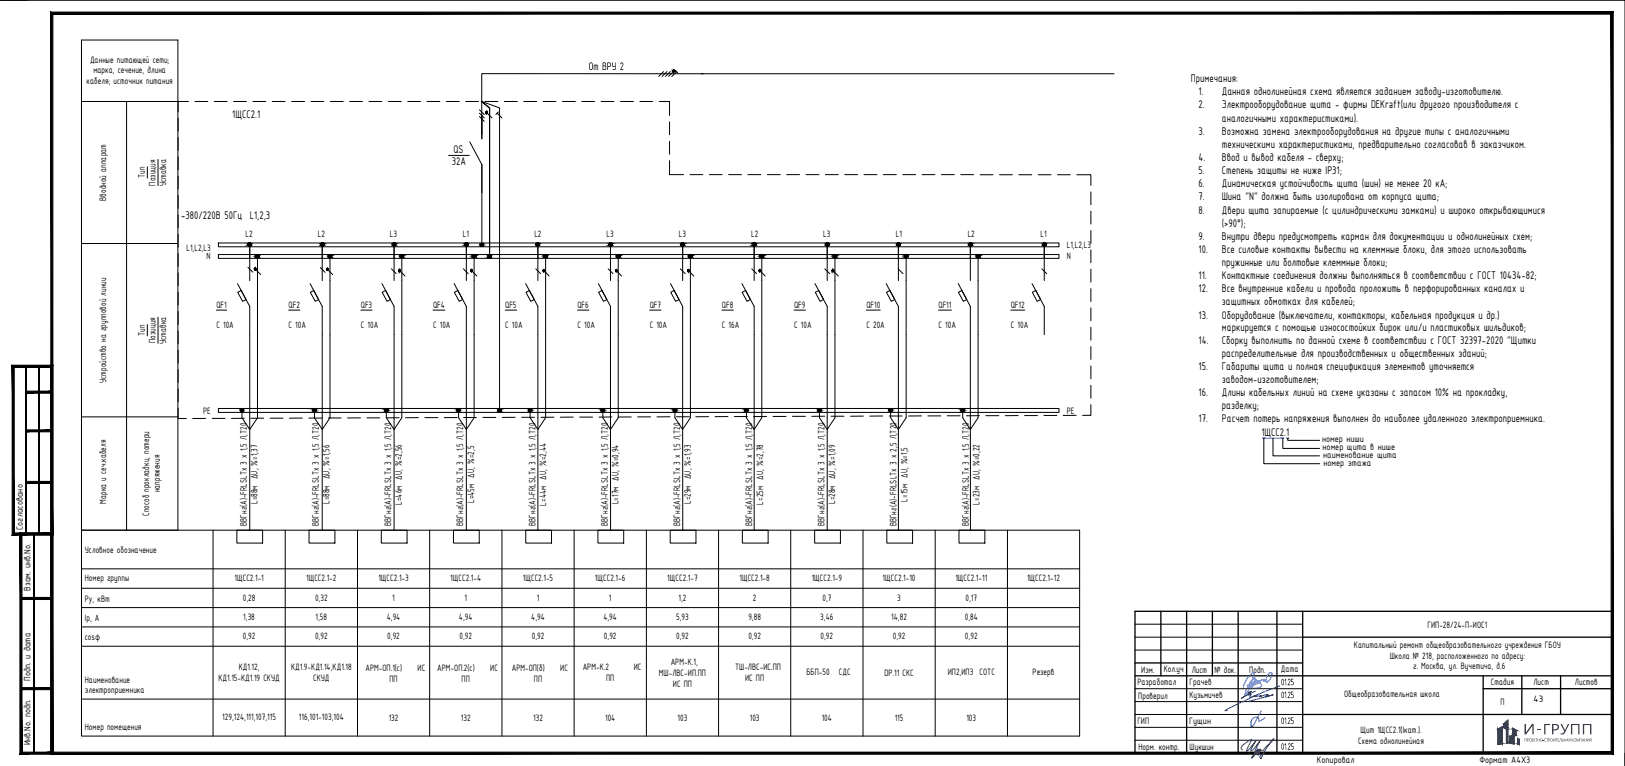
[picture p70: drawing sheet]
<svg xmlns="http://www.w3.org/2000/svg" width="630mm" height="297mm" viewBox="0 0 630 297" stroke-linecap="round" stroke-linejoin="round" font-family="sans-serif">
<defs><g id="words">
<text font-size="5.6" fill="#193153" x="598.1" y="284.8">ГРУПП</text>
<g font-size="4.7">
<text x="228.1" y="27.2">От ВРУ</text>
<text x="240.3" y="27.2">2</text>
<text x="461.7" y="31.7">Примечания:</text>
<text x="464.7" y="36.7">1.</text>
<text x="464.7" y="42">2.</text>
<text x="473.7" y="36.7">Данная однолинейная схема является заданием заводу-изготовителю.</text>
<text x="473.7" y="42">Электрооборудование щита - фирмы DEKraft(или другого производителя с</text>
<text x="90.1" y="45.7">1ЩСС2.1</text>
<text x="473.7" y="47.3">аналогичными характеристиками).</text>
<text x="464.7" y="52.3">3.</text>
<text x="473.7" y="52.3">Возможна замена электрооборудования на другие типы с аналогичными</text>
<text x="175.8" y="59.2">QS</text>
<text x="473.7" y="57.3">техническими характеристиками, предварительно согласовав в заказчиком.</text>
<text x="175.2" y="63.8">32A</text>
<text x="464.7" y="62.3">4.</text>
<text x="473.7" y="62.3">Ввод и вывод кабеля - сверху;</text>
<text x="464.7" y="67.3">5.</text>
<text x="473.7" y="67.3">Степень защиты не ниже IP31;</text>
<text x="464.7" y="72.6">6.</text>
<text x="464.7" y="77.6">7.</text>
<text x="473.7" y="72.6">Динамическая устойчивость щита (шин) не менее 20 кА;</text>
<text x="473.7" y="77.6">Шина &quot;N&quot; должна быть изолирована от корпуса щита;</text>
<text x="464.7" y="82.9">8.</text>
<text x="473.7" y="82.9">Двери щита запираемые (с цилиндрическими замками) и широко открывающимися</text>
<text x="70.2" y="84.9">~380/220В 50Гц L1,2,3</text>
<text x="473.7" y="88.2">(&gt;90°);</text>
<text x="464.7" y="93.2">9.</text>
<text x="473.7" y="93.2">Внутри двери предусмотреть карман для документации и однолинейных схем;</text>
<text x="464.7" y="98.2">10.</text>
<text x="473.7" y="98.2">Все силовые контакты вывести на клеммные блоки, для этого использовать</text>
<text x="473.7" y="103.2">пружинные или болтовые клеммные блоки;</text>
<text x="464.7" y="108.2">11.</text>
<text x="464.7" y="113.2">12.</text>
<text x="473.7" y="108.2">Контактные соединения должны выполняться в соответствии с ГОСТ 10434-82;</text>
<text x="473.7" y="113.2">Все внутренние кабели и провода проложить в перфорированных каналах и</text>
<text x="473.7" y="118.2">защитных обмотках для кабелей;</text>
<text x="464.7" y="123.5">13.</text>
<text x="473.7" y="123.5">Оборудование (выключатели, контакторы, кабельная продукция и др.)</text>
<text x="473.7" y="128.5">маркируется с помощью износостойких бирок или/и пластиковых шильдиков;</text>
<text x="464.7" y="133.5">14.</text>
<text x="473.7" y="133.5">Сборку выполнить по данной схеме в соответствии с ГОСТ 32397-2020 &quot;Щитки</text>
<text x="464.7" y="143.5">15.</text>
<text x="473.7" y="138.5">распределительные для производственных и общественных зданий;</text>
<text x="473.7" y="143.5">Габариты щита и полная спецификация элементов уточняется</text>
<text x="473.7" y="148.5">заводом-изготовителем;</text>
<text x="464.7" y="153.5">16.</text>
<text x="473.7" y="153.5">Длины кабельных линий на схеме указаны с запасом 10% на прокладку,</text>
<text x="473.7" y="158.5">разделку;</text>
<text x="464.7" y="163.5">17.</text>
<text x="473.7" y="163.5">Расчет потерь напряжения выполнен до наиболее удаленного электроприемника.</text>
<text x="489.1" y="169.1">1ЩСС2.1</text>
</g>
<g font-size="3.9">
<text x="34.9" y="24.3">Данные питающей сети;</text>
<text x="36.2" y="28.4">марка, сечение, длина</text>
<text x="33.5" y="32.6">кабеля; источник питания</text>
<text x="56.1" y="69.1" transform="rotate(-90 56.1 69.1)">Тип</text>
<text x="60.3" y="72" transform="rotate(-90 60.3 72)">Позиция</text>
<text x="41.2" y="77.9" transform="rotate(-90 41.2 77.9)">Вводной аппарат</text>
<text x="64.4" y="72.2" transform="rotate(-90 64.4 72.2)">Уставка</text>
<text x="95.2" y="91.7">L2</text>
<text x="123.2" y="91.7">L2</text>
<text x="151.2" y="91.7">L3</text>
<text x="179.4" y="91.7">L1</text>
<text x="207.2" y="91.7">L2</text>
<text x="235.2" y="91.7">L3</text>
<text x="263.2" y="91.7">L3</text>
<text x="291.2" y="91.7">L2</text>
<text x="319.2" y="91.7">L3</text>
<text x="347.4" y="91.7">L1</text>
<text x="375.2" y="91.7">L2</text>
<text x="403.4" y="91.7">L1</text>
<text x="72.3" y="97.5">L1,L2,L3</text>
<text x="80.1" y="100.3">N</text>
<text x="413.6" y="96.2">L1,L2,L3</text>
<text x="413.6" y="100.3">N</text>
<text x="83.9" y="119.3">QF1</text>
<text x="111.9" y="119.3">QF2</text>
<text x="139.9" y="119.3">QF3</text>
<text x="167.9" y="119.3">QF4</text>
<text x="195.9" y="119.3">QF5</text>
<text x="223.9" y="119.3">QF6</text>
<text x="251.9" y="119.3">QF7</text>
<text x="279.9" y="119.3">QF8</text>
<text x="307.9" y="119.3">QF9</text>
<text x="335.9" y="119.3">QF10</text>
<text x="363.9" y="119.3">QF11</text>
<text x="391.9" y="119.3">QF12</text>
<text x="56.1" y="130.2" transform="rotate(-90 56.1 130.2)">Тип</text>
<text x="83.9" y="127.3">C 10A</text>
<text x="111.9" y="127.3">C 10A</text>
<text x="139.9" y="127.3">C 10A</text>
<text x="167.9" y="127.3">C 10A</text>
<text x="195.9" y="127.3">C 10A</text>
<text x="223.9" y="127.3">C 10A</text>
<text x="251.9" y="127.3">C 10A</text>
<text x="279.9" y="127.3">C 16A</text>
<text x="307.9" y="127.3">C 10A</text>
<text x="335.9" y="127.3">C 20A</text>
<text x="363.9" y="127.3">C 10A</text>
<text x="391.9" y="127.3">C 10A</text>
<text x="60.3" y="133.1" transform="rotate(-90 60.3 133.1)">Позиция</text>
<text x="64.4" y="133.3" transform="rotate(-90 64.4 133.3)">Уставка</text>
<text x="41.2" y="148.4" transform="rotate(-90 41.2 148.4)">Устройство на групповой линии</text>
<text x="78.7" y="160.4">PE</text>
<text x="413.6" y="160.4">PE</text>
<text x="512.6" y="171.4">номер ниши</text>
<text x="512.8" y="174.5">номер щита в нише</text>
<text x="513" y="177.5">наименование щита</text>
<text x="513.1" y="180.6">номер этажа</text>
<text x="62" y="190.9" transform="rotate(-90 62 190.9)">напряжения</text>
<text x="41.2" y="195.3" transform="rotate(-90 41.2 195.3)">Марка и сеч.кабеля</text>
<text x="99.8" y="195.4" transform="rotate(-90 99.8 195.4)">L=88м ∆U, %=1,37</text>
<text x="127.8" y="195.4" transform="rotate(-90 127.8 195.4)">L=88м ∆U, %=1,56</text>
<text x="155.8" y="195.7" transform="rotate(-90 155.8 195.7)">L=46м ∆U, %=2,56</text>
<text x="183.8" y="195.1" transform="rotate(-90 183.8 195.1)">L=45м ∆U, %=2,5</text>
<text x="211.8" y="196" transform="rotate(-90 211.8 196)">L=44м ∆U, %=2,44</text>
<text x="239.8" y="195.5" transform="rotate(-90 239.8 195.5)">L=17м ∆U, %=0,94</text>
<text x="267.8" y="195.4" transform="rotate(-90 267.8 195.4)">L=29м ∆U, %=1,93</text>
<text x="295.8" y="195.7" transform="rotate(-90 295.8 195.7)">L=25м ∆U, %=2,78</text>
<text x="323.8" y="195.4" transform="rotate(-90 323.8 195.4)">L=28м ∆U, %=1,09</text>
<text x="351.8" y="194.5" transform="rotate(-90 351.8 194.5)">L=15м ∆U, %=1,5</text>
<text x="379.8" y="195.7" transform="rotate(-90 379.8 195.7)">L=23м ∆U, %=0,22</text>
<text x="57.8" y="200.1" transform="rotate(-90 57.8 200.1)">Способ прокладки, потери</text>
<text x="95.6" y="203.9" transform="rotate(-90 95.6 203.9)">ВВГнг(А)-FRLSLTx 3 x 1,5 Л,Т20</text>
<text x="123.6" y="203.9" transform="rotate(-90 123.6 203.9)">ВВГнг(А)-FRLSLTx 3 x 1,5 Л,Т20</text>
<text x="151.7" y="203.9" transform="rotate(-90 151.7 203.9)">ВВГнг(А)-FRLSLTx 3 x 1,5 Л,Т20</text>
<text x="179.6" y="203.9" transform="rotate(-90 179.6 203.9)">ВВГнг(А)-FRLSLTx 3 x 1,5 Л,Т20</text>
<text x="207.7" y="203.9" transform="rotate(-90 207.7 203.9)">ВВГнг(А)-FRLSLTx 3 x 1,5 Л,Т20</text>
<text x="235.6" y="203.9" transform="rotate(-90 235.6 203.9)">ВВГнг(А)-FRLSLTx 3 x 1,5 Л,Т20</text>
<text x="263.7" y="203.9" transform="rotate(-90 263.7 203.9)">ВВГнг(А)-FRLSLTx 3 x 1,5 Л,Т20</text>
<text x="291.6" y="203.9" transform="rotate(-90 291.6 203.9)">ВВГнг(А)-FRLSLTx 3 x 1,5 Л,Т20</text>
<text x="319.7" y="203.9" transform="rotate(-90 319.7 203.9)">ВВГнг(А)-FRLSLTx 3 x 1,5 Л,Т20</text>
<text x="375.6" y="203.9" transform="rotate(-90 375.6 203.9)">ВВГнг(А)-FRLSLTx 3 x 1,5 Л,Т20</text>
<text x="8.9" y="205.4" transform="rotate(-90 8.9 205.4)">Согласовано</text>
<text x="347.7" y="204.2" transform="rotate(-90 347.7 204.2)">ВВГнг(А)-FRLSLTx 3 x 2,5 Л,Т20</text>
<text x="32.9" y="214.4">Условное обозначение</text>
<text x="32.9" y="225.2">Номер группы</text>
<text x="90.9" y="225.4">1ЩСС2.1-1</text>
<text x="118.7" y="225.4">1ЩСС2.1-2</text>
<text x="146.7" y="225.4">1ЩСС2.1-3</text>
<text x="174.6" y="225.4">1ЩСС2.1-4</text>
<text x="202.7" y="225.4">1ЩСС2.1-5</text>
<text x="230.7" y="225.4">1ЩСС2.1-6</text>
<text x="258.7" y="225.4">1ЩСС2.1-7</text>
<text x="286.7" y="225.4">1ЩСС2.1-8</text>
<text x="314.7" y="225.4">1ЩСС2.1-9</text>
<text x="342.2" y="225.4">1ЩСС2.1-10</text>
<text x="370.4" y="225.4">1ЩСС2.1-11</text>
<text x="398.2" y="225.4">1ЩСС2.1-12</text>
<text x="11.9" y="229.1" transform="rotate(-90 11.9 229.1)">Взам. инв.No.</text>
<text x="32.9" y="233.4">Py, кВт</text>
<text x="94.2" y="232.9">0,28</text>
<text x="122.1" y="232.9">0,32</text>
<text x="152.1" y="233.1">1</text>
<text x="180.1" y="233.1">1</text>
<text x="208.1" y="233.1">1</text>
<text x="236.1" y="233.1">1</text>
<text x="263.1" y="232.9">1,2</text>
<text x="291.9" y="233.1">2</text>
<text x="318.9" y="232.9">0,7</text>
<text x="347.9" y="233.1">3</text>
<text x="374.4" y="232.9">0,17</text>
<text x="32.9" y="240.9">Ip, А</text>
<text x="94.3" y="240.4">1,38</text>
<text x="122.4" y="240.4">1,58</text>
<text x="150" y="240.4">4,94</text>
<text x="177.9" y="240.4">4,94</text>
<text x="206" y="240.4">4,94</text>
<text x="233.9" y="240.4">4,94</text>
<text x="262.1" y="240.4">5,93</text>
<text x="290.2" y="240.4">9,88</text>
<text x="318.1" y="240.4">3,46</text>
<text x="345.6" y="240.4">14,82</text>
<text x="374.1" y="240.4">0,84</text>
<text x="553.5" y="243.4">ГИП-28/24-П-ИОС1</text>
<text x="32.9" y="248.4">cosφ</text>
<text x="94.2" y="247.8">0,92</text>
<text x="122.1" y="247.8">0,92</text>
<text x="150.2" y="247.8">0,92</text>
<text x="178.2" y="247.8">0,92</text>
<text x="206.2" y="247.8">0,92</text>
<text x="234.2" y="247.8">0,92</text>
<text x="262.1" y="247.8">0,92</text>
<text x="290.2" y="247.8">0,92</text>
<text x="318.1" y="247.8">0,92</text>
<text x="346.2" y="247.8">0,92</text>
<text x="374.2" y="247.8">0,92</text>
<text x="524.9" y="251.3">Капитальный ремонт общеобразовательного учреждения ГБОУ</text>
<text x="260" y="257.9">АРМ-К.1,</text>
<text x="538.8" y="255.4">Школа № 218, расположенного по адресу:</text>
<text x="84.7" y="264">КД1.15-КД1.19 СКУД</text>
<text x="92.6" y="259.8">КД1.12,</text>
<text x="112.9" y="259.8">КД1.9-КД1.14,КД1.18</text>
<text x="121.4" y="264">СКУД</text>
<text x="141.7" y="260.1">АРМ-ОП.1(с)</text>
<text x="161.9" y="260.1">ИС</text>
<text x="169.5" y="260.1">АРМ-ОП.2(с)</text>
<text x="190.1" y="260.1">ИС</text>
<text x="198.4" y="260.1">АРМ-ОП(б)</text>
<text x="217.2" y="260.1">ИС</text>
<text x="225.9" y="260">АРМ-К.2</text>
<text x="245.7" y="260">ИС</text>
<text x="255.5" y="262.1">МШ-ЛВС-ИП.ПП</text>
<text x="285" y="260">ТШ-ЛВС-ИС.ПП</text>
<text x="312.7" y="261.9">ББП-50</text>
<text x="325.3" y="261.9">СДС</text>
<text x="342.9" y="262.1">DP.11 СКС</text>
<text x="367.5" y="261.9">ИП2,ИП3 СОТС</text>
<text x="400.4" y="261.7">Резерв</text>
<text x="442.5" y="260.8">Изм.</text>
<text x="451.2" y="260.8">Кол.уч</text>
<text x="462.1" y="260.8">Лист</text>
<text x="470.9" y="260.8">№ док.</text>
<text x="484.4" y="260.8">Подп.</text>
<text x="496.7" y="260.6">Дата</text>
<text x="547.9" y="259.6">г. Москва, ул. Вучетича, д.6</text>
<text x="11.9" y="264.1" transform="rotate(-90 11.9 264.1)">Подп. и дата</text>
<text x="32.9" y="264.7">Наименование</text>
<text x="32.9" y="268.8">электроприемника</text>
<text x="151" y="264.3">ПП</text>
<text x="179" y="264.3">ПП</text>
<text x="207" y="264.3">ПП</text>
<text x="235" y="264.2">ПП</text>
<text x="260.9" y="266.3">ИС ПП</text>
<text x="288.9" y="264.2">ИС ПП</text>
<text x="441" y="265.6">Разработал</text>
<text x="461.2" y="265.7">Грачев</text>
<text x="496.6" y="265.7">01.25</text>
<text x="578.1" y="265.8">Стадия</text>
<text x="594.6" y="265.8">Лист</text>
<text x="610.7" y="265.8">Листов</text>
<text x="441.3" y="270.9">Проверил</text>
<text x="461.2" y="270.7">Кузьмичев</text>
<text x="496.6" y="270.7">01.25</text>
<text x="521.2" y="270.3">Общеобразовательная школа</text>
<text x="581.8" y="273.3">П</text>
<text x="594.6" y="272.3">43</text>
<text x="86.2" y="279.3">129,124,111,107,115</text>
<text x="115.9" y="279.3">116,101-103,104</text>
<text x="150.7" y="279.5">132</text>
<text x="178.7" y="279.5">132</text>
<text x="206.7" y="279.5">132</text>
<text x="234.6" y="279.5">104</text>
<text x="262.7" y="279.5">103</text>
<text x="290.7" y="279.5">103</text>
<text x="318.6" y="279.5">104</text>
<text x="346.9" y="279.5">115</text>
<text x="374.7" y="279.5">103</text>
<text x="441" y="280.9">ГИП</text>
<text x="461" y="280.7">Гущин</text>
<text x="496.6" y="280.7">01.25</text>
<text x="32.9" y="283.2">Номер помещения</text>
<text x="527.5" y="284.3">Щит 1ЩСС2.1(Iкат.).</text>
<text x="11.9" y="289.1" transform="rotate(-90 11.9 289.1)">Инв.No. подп.</text>
<text x="441.4" y="290.8">Норм. контр.</text>
<text x="461.2" y="290.6">Шукшин</text>
<text x="496.6" y="290.7">01.25</text>
<text x="526.6" y="288.4">Схема однолинейная</text>
<text x="510.6" y="295.8">Копировал</text>
<text x="573.6" y="295.8">Формат А4Х3</text>
</g>
</g></defs>
<!-- layer: 0 -->
<g fill="none" stroke="#000" stroke-width=".39">
<path d="M31.6 15.5h37.4v190.1h-37.4zM31.6 39.4h37.4M49.1 39.4v166.2M73.1 39.4h-4v3.9M75.6 39.4h5M83.1 39.4h5M90.6 39.4h5M98.1 39.4h5M105.6 39.4h4.9M113.1 39.4h5M120.6 39.4h5M128.1 39.4h5"/>
<path d="M135.6 39.4h5M143.1 39.4h5M150.6 39.4h5M158.1 39.4h5M165.6 39.4h5M173.1 39.4h5M180.6 39.4h5M186.8 39.4l6.9 2.5v117.3M188.1 39.4h5M195.6 39.4h5M203.1 39.4h5M210.6 39.4h5"/>
<path d="M218.1 39.4h5M225.6 39.4h5M233.1 39.4h5M240.6 39.4h5M248.1 39.4h5M255.6 39.4h4v5.4M257.3 27.8l-1.9 1.8M258.6 27.8l-1.9 1.8M259.9 27.8l-1.9 1.8M261.1 27.8l-1.9 1.8M261.8 27.4l1 .9M262.3 27.8l-1.9 1.9"/>
<path d="M271.9 28.6h160M272.7 28.6h-85.9v25.2v-9.2M182.1 55l4.7 8.8v31.1M185.9 42.6l1.9 1.8M185.9 43.9l1.9 1.8M185.9 45.2l1.9 1.9M188.9 43.9l1.9 1.8M192.8 43.9l1.8 1.8M193.2 43.4l-.9 1M259.6 47.3v5M259.6 54.8v5M57.1 64.7v4.4"/>
<path d="M61.3 61.8v10.2M174 60.3h8M259.6 62.3v5.4h5.4M267.5 67.7h5M275 67.7h5M282.5 67.7h5M290 67.7h5M297.5 67.7h5M305 67.7h5M312.5 67.7h5M320 67.7h5M327.5 67.7h5"/>
<path d="M335 67.7h5M342.5 67.7h5M350 67.7h5M357.5 67.7h5M365 67.7h5M372.5 67.7h5M380 67.8h5M387.5 67.8h5M395 67.8h5M402.5 67.8h5M410 67.8h5M417.5 67.8h5.5v4.1"/>
<path d="M423 74.4v5M31.6 94.4h37.4M84.7 94.2h325.9v1.5h-325.9zM84.7 98.7h325.9v1.5h-325.9zM96.8 94.8v14M99.8 99.3v62.7l-3 4.5-3-4.5v-3M124.9 94.8v14M127.9 99.3v62.7l-3 4.5-3-4.5v-3M152.8 94.8v14M155.8 99.3v62.7l-3 4.5-3-4.5v-3M180.8 94.8v14M183.8 99.3v62.7l-3 4.5-3-4.5v-3"/>
<path d="M189.8 97.6v-55.7l-3-2.5 3 2.5v57.6M208.5 94.8v14M211.6 99.3v62.7l-3.1 4.5-3-4.5v-3M236.7 94.8v14M239.7 99.3v62.7l-3 4.5-3-4.5v-3M264.7 94.8v14M267.7 99.3v62.7l-3 4.5-3-4.5v-3M292.4 94.8v14M295.4 99.3v62.7l-3 4.5-3-4.5v-3M320.7 94.8v14M323.7 99.3v62.7l-3 4.5-3-4.5v-3M348.3 94.8v14"/>
<path d="M351.3 99.3v62.7l-3 4.5-3-4.5v-3M376.2 94.8v14M379.2 99.3v62.7l-3 4.5-2.9-4.5v-3M404.9 94.8v14M423 81.9v5M423 89.4v5M423 96.9v5M92.1 110l4.7 8.8v86.8M92.2 113.4l1.3-.8 1.9 3.6-1.3 .7zM96.2 103.7l1.8 1.8M99.2 104.5l1.8 1.9M120.2 110l4.7 8.8v86.8"/>
<path d="M120.3 113.4l1.3-.8 1.9 3.6-1.3 .7zM124.2 103.7l1.8 1.9M127.1 104.6l1.9 1.9M148.1 110l4.7 8.8v86.8M148.2 113.4l1.3-.8 1.9 3.5-1.3 .8zM151.8 104.3l1.8 1.8M155.2 105.1l1.8 1.9M176.1 110l4.7 8.8v86.8M176.2 113.4l1.3-.8 1.9 3.5-1.3 .8zM179.7 104.3l1.8 1.8M183 105.1l1.9 1.9M203.8 110l4.7 8.8v86.8"/>
<path d="M203.9 113.4l1.3-.8 2 3.5-1.4 .8zM207.7 104.3l1.9 1.8M211.1 105.1l1.9 1.9M232 110l4.7 8.8v86.8M232.1 113.4l1.3-.8 1.9 3.5-1.3 .8zM235.8 104.3l1.9 1.8M239.2 105.1l1.8 1.9M260 110l4.7 8.8v86.8M260.1 113.4l1.3-.8 1.9 3.5-1.3 .8zM263.8 104.3l1.9 1.8M267.1 105.1l1.9 1.9M287.7 110l4.7 8.8v86.8"/>
<path d="M287.8 113.4l1.3-.8 1.9 3.5-1.3 .8zM291.5 104.3l1.8 1.8M294.8 105.1l1.9 1.9M316 110l4.7 8.8v86.8M316.1 113.4l1.3-.8 1.9 3.5-1.3 .8zM319.8 104.3l1.9 1.8M323.2 105.1l1.8 1.9M343.6 110l4.7 8.8v86.8M343.7 113.4l1.3-.8 1.9 3.5-1.3 .8zM348.2 104.3l1.9 1.8M371.5 110l4.7 8.8 .1 86.8M371.6 113.4l1.3-.8 1.9 3.5-1.3 .8z"/>
<path d="M400.1 110l4.8 8.8v11M400.3 113.4l1.3-.8 1.9 3.5-1.4 .8zM404 104.3l1.8 1.8M423 104.4v5M423 111.9v5M423 119.4v5M57.1 125.8v4.4M61.3 123v10.1M83.9 120.3h4M111.9 120.3h4.4M139.9 120.3h4.4M167.9 120.3h4.6"/>
<path d="M195.9 120.3h4.4M223.9 120.3h4.4M251.9 120.3h4.4M279.9 120.3h4.4M307.9 120.3h4.4M335.9 120.3h5.4M363.9 120.3h5M391.9 120.3h5.4M423 126.9v5M423 134.4v5M69.1 158.3v4h3.1M84.7 158.4h325.9v1.5h-325.9z"/>
<path d="M423 156.9v4.2h-3.3M423 141.9v5M423 149.4v5M31.6 161.7h37.4M79.7 162.2l-5 .1M82.3 162.2h5M94.8 162.2h-5M102.2 162.2h-4.9M104.7 162.2h5M117.2 162.1l-5 .1M119.7 162.1h5M127.3 162.1h5"/>
<path d="M139.8 162l-5 .1M142.3 162h4.9M154.7 162h-5M162.2 162h-5M164.7 162h5.1M177.3 161.9l-5 .1M179.8 161.9h5M187.3 161.9h4.9M199.7 161.8l-5 .1M202.2 161.8h5M214.8 161.8h-5.1M222.3 161.7l-5 .1"/>
<path d="M224.8 161.7h5M237.3 161.7h-5M239.7 161.7h5M247.2 161.7h5M259.8 161.6l-5.1 .1M262.3 161.6h5M274.8 161.6h-5M282.3 161.5l-5 .1M284.7 161.5h5M297.2 161.5h-5M299.7 161.5h5.1M307.3 161.4h5"/>
<path d="M319.8 161.4h-5M322.3 161.4h5M334.7 161.4h-5M342.2 161.3l-5 .1M344.8 161.3h5M357.3 161.3h-5M359.8 161.3h5M367.3 161.2h5M379.7 161.2h-5M382.2 161.2h5.1M394.8 161.1l-5 .1M397.3 161.1h5"/>
<path d="M404.8 161.1h5M417.3 161.1h-5M31.6 205.6h387v79.8h-387zM82.6 205.6v79.8M91.8 205.6h10v5h-10zM110.6 205.6v79.8M119.8 205.6h10.1v5h-10.1zM138.6 205.6v79.8M147.8 205.6h10v5h-10zM166.6 205.6v79.8M175.8 205.6h10v5h-10zM194.6 205.6v79.8"/>
<path d="M203.8 205.6h10v5h-10zM222.6 205.6v79.8M231.8 205.6h10v5h-10zM250.6 205.6v79.8M259.9 205.6h9.9v5h-9.9zM278.6 205.6v79.8M287.8 205.6h10v5h-10zM306.6 205.6v79.8M315.9 205.6h10v5h-10zM334.6 205.6v79.8M343.8 205.6h10v5h-10zM362.6 205.6v79.8"/>
<path d="M371.8 205.6h10.1v5h-10.1zM390.6 205.6v79.8M31.6 220.6h387M31.6 228.1h387M31.6 235.6h387M31.6 243.1h387M31.6 250.6h387M440.1 242h65M440.1 247.1h65M440.1 252.1h65M31.6 271.1h387M440.1 267.1h65"/>
<path d="M440.1 272.1h65M440.1 277.1h65M440.1 282.1h65M440.1 287h65"/>
<circle cx="261.3" cy="27.5" r=".32"/>
<circle cx="188.7" cy="43.7" r=".32"/>
<circle cx="96.8" cy="94.8" r=".61"/>
<circle cx="99.8" cy="99.3" r=".61"/>
<circle cx="124.9" cy="94.8" r=".61"/>
<circle cx="127.9" cy="99.3" r=".61"/>
<circle cx="152.8" cy="94.8" r=".61"/>
<circle cx="155.8" cy="99.3" r=".61"/>
<circle cx="180.8" cy="94.8" r=".61"/>
<circle cx="183.8" cy="99.3" r=".61"/>
<circle cx="186.8" cy="94.9" r=".61"/>
<circle cx="189.8" cy="99.4" r=".61"/>
<circle cx="208.5" cy="94.8" r=".61"/>
<circle cx="211.5" cy="99.3" r=".61"/>
<circle cx="236.7" cy="94.8" r=".61"/>
<circle cx="239.7" cy="99.3" r=".61"/>
<circle cx="264.7" cy="94.8" r=".61"/>
<circle cx="267.7" cy="99.3" r=".61"/>
<circle cx="292.4" cy="94.8" r=".61"/>
<circle cx="295.4" cy="99.3" r=".61"/>
<circle cx="320.7" cy="94.8" r=".61"/>
<circle cx="323.7" cy="99.3" r=".61"/>
<circle cx="348.3" cy="94.8" r=".61"/>
<circle cx="351.3" cy="99.3" r=".61"/>
<circle cx="376.2" cy="94.8" r=".61"/>
<circle cx="379.2" cy="99.3" r=".61"/>
<circle cx="404.9" cy="94.8" r=".61"/>
<circle cx="98.9" cy="104.3" r=".32"/>
<circle cx="126.9" cy="104.4" r=".32"/>
<circle cx="154.9" cy="104.9" r=".32"/>
<circle cx="182.8" cy="104.9" r=".32"/>
<circle cx="210.9" cy="104.9" r=".32"/>
<circle cx="238.9" cy="104.9" r=".32"/>
<circle cx="266.9" cy="104.9" r=".32"/>
<circle cx="294.6" cy="104.9" r=".32"/>
<circle cx="323" cy="104.9" r=".32"/>
<circle cx="93.8" cy="159" r=".61"/>
<circle cx="121.9" cy="159" r=".61"/>
<circle cx="149.8" cy="159" r=".61"/>
<circle cx="177.8" cy="159" r=".61"/>
<circle cx="193.7" cy="159.1" r=".61"/>
<circle cx="205.5" cy="159" r=".61"/>
<circle cx="233.7" cy="159" r=".61"/>
<circle cx="261.7" cy="159" r=".61"/>
<circle cx="289.4" cy="159" r=".61"/>
<circle cx="317.7" cy="159" r=".61"/>
<circle cx="345.3" cy="159" r=".61"/>
<circle cx="373.2" cy="159" r=".61"/>
</g>
<g fill="#000" stroke="#000" stroke-width=".39">
<path d="M126.7 104.3v.2z"/>
<path d="M261.2 27.2h.2zM261.2 27.2h.2z"/>
<path d="M261.2 27.2l.3 .1zM261.1 27.3h.4z"/>
<path d="M261.2 27.8h.2zM261.2 27.8h.2z"/>
<path d="M261.1 27.3h.4zM261.1 27.3h.4z"/>
<path d="M261.1 27.8h.4zM261.1 27.8h.3z"/>
<path d="M261 27.3l.5 .1zM261 27.3l.5 .1z"/>
<path d="M261 27.8h.5zM261 27.8h.5z"/>
<path d="M261 27.4h.6zM261 27.4h.6z"/>
<path d="M261 27.7h.5zM261 27.7l.5 .1z"/>
<path d="M261 27.4l.6 .1zM261 27.4l.6 .1z"/>
<path d="M261 27.5h.6zM261 27.5h.6z"/>
<path d="M261 27.5l.6 .1zM261 27.5l.6 .1z"/>
<path d="M261 27.6h.6zM261 27.6h.6z"/>
<path d="M261 27.6h.6zM261 27.6l.5 .1z"/>
<path d="M188.4 43.5v.3zM188.4 43.5v.3z"/>
<path d="M188.4 43.5v.3zM188.4 43.5v.3z"/>
<path d="M188.4 43.5v.3zM188.5 43.4v.5z"/>
<path d="M188.5 43.4v.5zM188.5 43.4v.5z"/>
<path d="M188.5 43.4v.5zM188.6 43.4l-.1 .5z"/>
<path d="M188.6 43.3v.6zM188.6 43.3v.7z"/>
<path d="M188.6 43.3v.7zM188.7 43.3l-.1 .7z"/>
<path d="M188.7 43.3v.7zM188.7 43.3v.7z"/>
<path d="M188.7 43.3v.7zM188.8 43.4l-.1 .6z"/>
<path d="M188.8 43.4v.5zM188.8 43.4v.5z"/>
<path d="M188.8 43.4v.5zM188.9 43.4l-.1 .5z"/>
<path d="M188.9 43.4v.5zM188.9 43.5v.4z"/>
<path d="M188.9 43.5v.3zM188.9 43.5v.3z"/>
<path d="M188.9 43.5v.3zM189 43.6l-.1 .2z"/>
<path d="M96.8 94.2l.2 .1zM96.7 94.3h.3z"/>
<path d="M96.8 94.2l.2 .1zM96.7 94.3h.3z"/>
<path d="M96.7 94.3h.4zM96.6 94.3h.5z"/>
<path d="M96.7 95.4h.3zM96.7 95.4h.2z"/>
<path d="M96.7 94.3h.4zM96.6 94.3h.5z"/>
<path d="M96.7 95.4h.3zM96.7 95.4h.2z"/>
<path d="M96.6 94.3h.6zM96.4 94.3h.8z"/>
<path d="M96.6 95.4h.5zM96.6 95.4h.4z"/>
<path d="M96.6 94.3h.6zM96.4 94.3h.8z"/>
<path d="M96.6 95.4h.5zM96.6 95.4h.4z"/>
<path d="M96.4 94.3l.9 .1zM96.4 94.3l.9 .1z"/>
<path d="M96.4 95.3h.8zM96.4 95.3l.7 .1z"/>
<path d="M96.4 94.3l.9 .1zM96.4 94.3l.9 .1z"/>
<path d="M96.4 95.3h.8zM96.4 95.3l.7 .1z"/>
<path d="M96.4 94.4l.9 .1zM96.4 94.4l.9 .1z"/>
<path d="M96.4 95.2h.9zM96.4 95.2l.8 .1z"/>
<path d="M96.4 94.4l.9 .1zM96.4 94.4l.9 .1z"/>
<path d="M96.4 95.2h.9zM96.4 95.2l.8 .1z"/>
<path d="M96.3 94.5l1.1 .1zM96.3 94.5l1.1 .1z"/>
<path d="M96.3 95.2h1zM96.3 95.2h1z"/>
<path d="M96.3 94.5l1.1 .1zM96.3 94.5l1.1 .1z"/>
<path d="M96.3 95.2h1zM96.3 95.2h1z"/>
<path d="M96.3 94.6l1.1 .1zM96.3 94.6l1.1 .1z"/>
<path d="M96.3 95.1h1.1zM96.3 95.1l1 .1z"/>
<path d="M96.3 94.6l1.1 .1zM96.3 94.6l1.1 .1z"/>
<path d="M96.3 95.1h1.1zM96.3 95.1l1 .1z"/>
<path d="M96.2 94.7l1.2 .1zM96.2 94.7l1.2 .1z"/>
<path d="M96.2 94.8l1.2 .1zM96.2 94.8l1.2 .1z"/>
<path d="M96.2 94.9h1.2zM96.2 94.9l1.2 .2z"/>
<path d="M96.2 94.7l1.2 .1zM96.2 94.7l1.2 .1z"/>
<path d="M96.2 94.8l1.2 .1zM96.2 94.8l1.2 .1z"/>
<path d="M96.2 94.9h1.2zM96.2 94.9l1.2 .2z"/>
<path d="M99.8 98.7h.2zM99.7 98.7h.3z"/>
<path d="M99.8 98.7h.2zM99.7 98.7h.3z"/>
<path d="M99.7 98.7l.4 .1zM99.5 98.8h.6z"/>
<path d="M99.7 99.9h.3zM99.7 99.9h.2z"/>
<path d="M99.7 98.7l.4 .1zM99.5 98.8h.6z"/>
<path d="M99.7 99.9h.3zM99.7 99.9h.2z"/>
<path d="M99.5 98.8h.7zM99.5 98.8h.7z"/>
<path d="M99.5 99.9h.6zM99.5 99.9h.5z"/>
<path d="M99.5 98.8h.7zM99.5 98.8h.7z"/>
<path d="M99.5 99.9h.6zM99.5 99.9h.5z"/>
<path d="M99.5 98.8l.8 .1zM99.4 98.9h.9z"/>
<path d="M99.5 99.8h.7zM99.5 99.8l.6 .1z"/>
<path d="M99.5 98.8l.8 .1zM99.4 98.9h.9z"/>
<path d="M99.5 99.8h.7zM99.5 99.8l.6 .1z"/>
<path d="M99.4 98.9l.9 .1zM99.4 98.9l.9 .1z"/>
<path d="M99.4 99.7h.9zM99.4 99.7l.8 .1z"/>
<path d="M99.4 98.9l.9 .1zM99.4 98.9l.9 .1z"/>
<path d="M99.4 99.7h.9zM99.4 99.7l.8 .1z"/>
<path d="M99.3 99l1.1 .1zM99.3 99l1.1 .1z"/>
<path d="M99.3 99.6h1zM99.3 99.6l1 .1z"/>
<path d="M99.3 99l1.1 .1zM99.3 99l1.1 .1z"/>
<path d="M99.3 99.6h1zM99.3 99.6l1 .1z"/>
<path d="M99.3 99.1l1.1 .1zM99.3 99.1l1.1 .1z"/>
<path d="M99.3 99.6h1.1zM99.3 99.6h1z"/>
<path d="M99.3 99.1l1.1 .1zM99.3 99.1l1.1 .1z"/>
<path d="M99.3 99.6h1.1zM99.3 99.6h1z"/>
<path d="M99.2 99.2l1.2 .1zM99.2 99.2l1.2 .1z"/>
<path d="M99.2 99.3l1.2 .1zM99.2 99.3l1.2 .1z"/>
<path d="M99.2 99.4h1.2zM99.2 99.4l1.2 .2z"/>
<path d="M99.2 99.2l1.2 .1zM99.2 99.2l1.2 .1z"/>
<path d="M99.2 99.3l1.2 .1zM99.2 99.3l1.2 .1z"/>
<path d="M99.2 99.4h1.2zM99.2 99.4l1.2 .2z"/>
<path d="M124.9 94.2l.2 .1zM124.8 94.3h.3z"/>
<path d="M124.9 94.2l.2 .1zM124.8 94.3h.3z"/>
<path d="M124.8 94.3h.4zM124.7 94.3h.5z"/>
<path d="M124.8 95.4h.3zM124.8 95.4h.2z"/>
<path d="M124.8 94.3h.4zM124.7 94.3h.5z"/>
<path d="M124.8 95.4h.3zM124.8 95.4h.2z"/>
<path d="M124.7 94.3h.6zM124.6 94.3h.7z"/>
<path d="M124.7 95.4h.5zM124.7 95.4h.4z"/>
<path d="M124.7 94.3h.6zM124.6 94.3h.7z"/>
<path d="M124.7 95.4h.5zM124.7 95.4h.4z"/>
<path d="M124.6 94.3l.8 .1zM124.6 94.3l.8 .1z"/>
<path d="M124.6 95.3h.7zM124.6 95.3l.6 .1z"/>
<path d="M124.6 94.3l.8 .1zM124.6 94.3l.8 .1z"/>
<path d="M124.6 95.3h.7zM124.6 95.3l.6 .1z"/>
<path d="M124.5 94.4l.9 .1zM124.5 94.4l.9 .1z"/>
<path d="M124.5 95.2h.9zM124.5 95.2l.8 .1z"/>
<path d="M124.5 94.4l.9 .1zM124.5 94.4l.9 .1z"/>
<path d="M124.5 95.2h.9zM124.5 95.2l.8 .1z"/>
<path d="M124.4 94.5l1.1 .1zM124.4 94.5l1.1 .1z"/>
<path d="M124.4 95.2h1zM124.4 95.2h1z"/>
<path d="M124.4 94.5l1.1 .1zM124.4 94.5l1.1 .1z"/>
<path d="M124.4 95.2h1zM124.4 95.2h1z"/>
<path d="M124.4 94.6l1.1 .1zM124.4 94.6l1.1 .1z"/>
<path d="M124.3 94.7l1.2 .1zM124.3 94.7l1.2 .1z"/>
<path d="M124.3 94.8l1.2 .1zM124.3 94.8l1.2 .1z"/>
<path d="M124.3 94.9l1.2 .2zM124.3 94.9l1.2 .2z"/>
<path d="M124.4 95.1h1.1zM124.4 95.1l1 .1z"/>
<path d="M124.4 94.6l1.1 .1zM124.4 94.6l1.1 .1z"/>
<path d="M124.3 94.7l1.2 .1zM124.3 94.7l1.2 .1z"/>
<path d="M124.3 94.8l1.2 .1zM124.3 94.8l1.2 .1z"/>
<path d="M124.3 94.9l1.2 .2zM124.3 94.9l1.2 .2z"/>
<path d="M124.4 95.1h1.1zM124.4 95.1l1 .1z"/>
<path d="M127.9 98.7h.2zM127.8 98.7h.3z"/>
<path d="M127.9 98.7h.2zM127.8 98.7h.3z"/>
<path d="M127.8 98.7l.4 .1zM127.7 98.8h.5z"/>
<path d="M127.8 99.9h.3zM127.8 99.9h.2z"/>
<path d="M127.8 98.7l.4 .1zM127.7 98.8h.5z"/>
<path d="M127.8 99.9h.3zM127.8 99.9h.2z"/>
<path d="M127.7 98.8h.6zM127.6 98.8h.7z"/>
<path d="M127.7 99.9h.5zM127.7 99.9h.4z"/>
<path d="M127.7 98.8h.6zM127.6 98.8h.7z"/>
<path d="M127.7 99.9h.5zM127.7 99.9h.4z"/>
<path d="M127.6 98.8l.8 .1zM127.6 98.8l.8 .1z"/>
<path d="M127.6 99.8h.7zM127.6 99.8l.6 .1z"/>
<path d="M127.6 98.8l.8 .1zM127.6 98.8l.8 .1z"/>
<path d="M127.6 99.8h.7zM127.6 99.8l.6 .1z"/>
<path d="M127.5 98.9l1 .1zM127.4 99h1.1z"/>
<path d="M127.5 99.7h.9zM127.5 99.7l.8 .1z"/>
<path d="M127.5 98.9l1 .1zM127.4 99h1.1z"/>
<path d="M127.5 99.7h.9zM127.5 99.7l.8 .1z"/>
<path d="M127.4 99l1.1 .1zM127.4 99l1.1 .1z"/>
<path d="M127.4 99.6h1.1zM127.4 99.6l1 .1z"/>
<path d="M127.4 99l1.1 .1zM127.4 99l1.1 .1z"/>
<path d="M127.4 99.6h1.1zM127.4 99.6l1 .1z"/>
<path d="M127.4 99.1l1.1 .1zM127.4 99.1l1.1 .1z"/>
<path d="M127.4 99.6h1.1zM127.4 99.6h1.1z"/>
<path d="M127.4 99.1l1.1 .1zM127.4 99.1l1.1 .1z"/>
<path d="M127.4 99.6h1.1zM127.4 99.6h1.1z"/>
<path d="M127.4 99.2l1.1 .1zM127.4 99.2l1.1 .1z"/>
<path d="M127.4 99.3l1.1 .1zM127.4 99.3l1.1 .1z"/>
<path d="M127.4 99.4h1.1zM127.4 99.4l1.1 .2z"/>
<path d="M127.4 99.2l1.1 .1zM127.4 99.2l1.1 .1z"/>
<path d="M127.4 99.3l1.1 .1zM127.4 99.3l1.1 .1z"/>
<path d="M127.4 99.4h1.1zM127.4 99.4l1.1 .2z"/>
<path d="M152.8 94.2h.2zM152.6 94.2h.4z"/>
<path d="M152.8 94.2h.2zM152.6 94.2h.4z"/>
<path d="M152.6 94.2l.5 .1zM152.5 94.3h.6z"/>
<path d="M152.6 95.4h.4zM152.6 95.4h.3z"/>
<path d="M152.6 94.2l.5 .1zM152.5 94.3h.6z"/>
<path d="M152.6 95.4h.4zM152.6 95.4h.3z"/>
<path d="M152.5 94.3h.7zM152.5 94.3h.7z"/>
<path d="M152.5 95.4h.6zM152.5 95.4h.5z"/>
<path d="M152.5 94.3h.7zM152.5 94.3h.7z"/>
<path d="M152.5 95.4h.6zM152.5 95.4h.5z"/>
<path d="M152.5 94.3l.8 .1zM152.4 94.4h.9z"/>
<path d="M152.5 95.3h.7zM152.5 95.3l.6 .1z"/>
<path d="M152.5 94.3l.8 .1zM152.4 94.4h.9z"/>
<path d="M152.5 95.3h.7zM152.5 95.3l.6 .1z"/>
<path d="M152.4 94.4l.9 .1zM152.4 94.4l.9 .1z"/>
<path d="M152.4 95.2h.9zM152.4 95.2l.8 .1z"/>
<path d="M152.4 94.4l.9 .1zM152.4 94.4l.9 .1z"/>
<path d="M152.4 95.2h.9zM152.4 95.2l.8 .1z"/>
<path d="M152.3 94.5l1 .1zM152.3 94.5l1 .1z"/>
<path d="M152.3 95.1h1zM152.3 95.1l1 .1z"/>
<path d="M152.3 94.5l1 .1zM152.3 94.5l1 .1z"/>
<path d="M152.3 95.1h1zM152.3 95.1l1 .1z"/>
<path d="M152.2 94.6l1.2 .1zM152.2 94.6l1.2 .1z"/>
<path d="M152.2 95h1.1zM152.2 95l1.1 .1z"/>
<path d="M152.2 94.6l1.2 .1zM152.2 94.6l1.2 .1z"/>
<path d="M152.2 95h1.1zM152.2 95l1.1 .1z"/>
<path d="M152.2 94.7l1.2 .1zM152.2 94.7l1.2 .1z"/>
<path d="M152.2 94.8l1.2 .1zM152.2 94.8l1.2 .1z"/>
<path d="M152.2 94.9h1.2zM152.2 94.9l1.1 .1z"/>
<path d="M152.2 94.7l1.2 .1zM152.2 94.7l1.2 .1z"/>
<path d="M152.2 94.8l1.2 .1zM152.2 94.8l1.2 .1z"/>
<path d="M152.2 94.9h1.2zM152.2 94.9l1.1 .1z"/>
<path d="M155.8 98.7h.2zM155.6 98.7h.4z"/>
<path d="M155.8 98.7h.2zM155.6 98.7h.4z"/>
<path d="M155.6 98.7l.5 .1zM155.5 98.8h.6z"/>
<path d="M155.6 99.9h.4zM155.6 99.9h.2z"/>
<path d="M155.6 98.7l.5 .1zM155.5 98.8h.6z"/>
<path d="M155.6 99.9h.4zM155.6 99.9h.2z"/>
<path d="M155.5 98.8h.7zM155.5 98.8h.7z"/>
<path d="M155.5 99.9h.6zM155.5 99.9h.5z"/>
<path d="M155.5 98.8h.7zM155.5 98.8h.7z"/>
<path d="M155.5 99.9h.6zM155.5 99.9h.5z"/>
<path d="M155.5 98.8l.8 .1zM155.4 98.9h.9z"/>
<path d="M155.5 99.8h.7zM155.5 99.8l.6 .1z"/>
<path d="M155.5 98.8l.8 .1zM155.4 98.9h.9z"/>
<path d="M155.5 99.8h.7zM155.5 99.8l.6 .1z"/>
<path d="M155.4 98.9l.9 .1zM155.4 98.9l.9 .1z"/>
<path d="M155.4 99.7h.9zM155.4 99.7l.8 .1z"/>
<path d="M155.4 98.9l.9 .1zM155.4 98.9l.9 .1z"/>
<path d="M155.4 99.7h.9zM155.4 99.7l.8 .1z"/>
<path d="M155.3 99l1.1 .1zM155.3 99l1.1 .1z"/>
<path d="M155.3 99.6h1zM155.3 99.6l1 .1z"/>
<path d="M155.3 99l1.1 .1zM155.3 99l1.1 .1z"/>
<path d="M155.3 99.6h1zM155.3 99.6l1 .1z"/>
<path d="M155.3 99.1l1.1 .1zM155.3 99.1l1.1 .1z"/>
<path d="M155.3 99.5h1.1zM155.3 99.5l1 .1z"/>
<path d="M155.3 99.1l1.1 .1zM155.3 99.1l1.1 .1z"/>
<path d="M155.3 99.5h1.1zM155.3 99.5l1 .1z"/>
<path d="M155.2 99.2l1.2 .1zM155.2 99.2l1.2 .1z"/>
<path d="M155.2 99.3l1.2 .1zM155.2 99.3l1.2 .1z"/>
<path d="M155.2 99.4h1.2zM155.2 99.4l1.2 .1z"/>
<path d="M155.2 99.2l1.2 .1zM155.2 99.2l1.2 .1z"/>
<path d="M155.2 99.3l1.2 .1zM155.2 99.3l1.2 .1z"/>
<path d="M155.2 99.4h1.2zM155.2 99.4l1.2 .1z"/>
<path d="M180.7 94.2h.3zM180.7 94.2h.3z"/>
<path d="M180.7 94.2h.3zM180.7 94.2h.3z"/>
<path d="M180.7 94.2l.4 .1zM180.5 94.3h.6z"/>
<path d="M180.7 95.4h.3zM180.7 95.4h.2z"/>
<path d="M180.7 94.2l.4 .1zM180.5 94.3h.6z"/>
<path d="M180.7 95.4h.3zM180.7 95.4h.2z"/>
<path d="M180.5 94.3h.7zM180.5 94.3h.7z"/>
<path d="M180.5 95.4h.6zM180.5 95.4h.5z"/>
<path d="M180.5 94.3h.7zM180.5 94.3h.7z"/>
<path d="M180.5 95.4h.6zM180.5 95.4h.5z"/>
<path d="M180.4 94.3l.8 .1zM180.4 94.4h.8z"/>
<path d="M180.4 95.3h.8zM180.4 95.3l.7 .1z"/>
<path d="M180.4 94.3l.8 .1zM180.4 94.4h.8z"/>
<path d="M180.4 95.3h.8zM180.4 95.3l.7 .1z"/>
<path d="M180.4 94.4l.9 .1zM180.4 94.4l.9 .1z"/>
<path d="M180.4 95.2h.8zM180.4 95.2l.8 .1z"/>
<path d="M180.4 94.4l.9 .1zM180.4 94.4l.9 .1z"/>
<path d="M180.4 95.2h.8zM180.4 95.2l.8 .1z"/>
<path d="M180.3 94.5l1.1 .1zM180.3 94.5l1.1 .1z"/>
<path d="M180.3 95.1h1zM180.3 95.1l.9 .1z"/>
<path d="M180.3 94.5l1.1 .1zM180.3 94.5l1.1 .1z"/>
<path d="M180.3 95.1h1zM180.3 95.1l.9 .1z"/>
<path d="M180.2 94.6l1.2 .1zM180.2 94.6l1.2 .1z"/>
<path d="M180.2 95h1.2zM180.2 95l1.1 .1z"/>
<path d="M180.2 94.6l1.2 .1zM180.2 94.6l1.2 .1z"/>
<path d="M180.2 95h1.2zM180.2 95l1.1 .1z"/>
<path d="M180.2 94.7l1.2 .1zM180.2 94.7l1.2 .1z"/>
<path d="M180.2 94.8l1.2 .1zM180.2 94.8l1.2 .1z"/>
<path d="M180.2 94.9h1.2zM180.2 94.9l1.2 .1z"/>
<path d="M180.2 94.7l1.2 .1zM180.2 94.7l1.2 .1z"/>
<path d="M180.2 94.8l1.2 .1zM180.2 94.8l1.2 .1z"/>
<path d="M180.2 94.9h1.2zM180.2 94.9l1.2 .1z"/>
<path d="M183.7 98.7h.3zM183.7 98.7h.3z"/>
<path d="M183.7 98.7h.3zM183.7 98.7h.3z"/>
<path d="M183.7 98.7l.4 .1zM183.5 98.8h.6z"/>
<path d="M183.7 99.9h.3zM183.7 99.9h.2z"/>
<path d="M183.7 98.7l.4 .1zM183.5 98.8h.6z"/>
<path d="M183.7 99.9h.3zM183.7 99.9h.2z"/>
<path d="M183.5 98.8h.7zM183.4 98.8h.8z"/>
<path d="M183.5 99.9h.6zM183.5 99.9h.5z"/>
<path d="M183.5 98.8h.7zM183.4 98.8h.8z"/>
<path d="M183.5 99.9h.6zM183.5 99.9h.5z"/>
<path d="M183.4 98.8l.8 .1zM183.4 98.9h.8z"/>
<path d="M183.4 99.8h.8zM183.4 99.8l.7 .1z"/>
<path d="M183.4 98.8l.8 .1zM183.4 98.9h.8z"/>
<path d="M183.4 99.8h.8zM183.4 99.8l.7 .1z"/>
<path d="M183.4 98.9l.9 .1zM183.4 98.9l.9 .1z"/>
<path d="M183.4 99.7h.8zM183.4 99.7l.8 .1z"/>
<path d="M183.4 98.9l.9 .1zM183.4 98.9l.9 .1z"/>
<path d="M183.4 99.7h.8zM183.4 99.7l.8 .1z"/>
<path d="M183.3 99l1.1 .1zM183.3 99l1.1 .1z"/>
<path d="M183.3 99.6h1zM183.3 99.6l.9 .1z"/>
<path d="M183.3 99l1.1 .1zM183.3 99l1.1 .1z"/>
<path d="M183.3 99.6h1zM183.3 99.6l.9 .1z"/>
<path d="M183.2 99.1l1.2 .1zM183.2 99.1l1.2 .1z"/>
<path d="M183.2 99.5h1.2zM183.2 99.5l1.1 .1z"/>
<path d="M183.2 99.1l1.2 .1zM183.2 99.1l1.2 .1z"/>
<path d="M183.2 99.5h1.2zM183.2 99.5l1.1 .1z"/>
<path d="M183.2 99.2l1.2 .1zM183.2 99.2l1.2 .1z"/>
<path d="M183.2 99.3l1.2 .1zM183.2 99.3l1.2 .1z"/>
<path d="M183.2 99.4h1.2zM183.2 99.4l1.2 .1z"/>
<path d="M183.2 99.2l1.2 .1zM183.2 99.2l1.2 .1z"/>
<path d="M183.2 99.3l1.2 .1zM183.2 99.3l1.2 .1z"/>
<path d="M183.2 99.4h1.2zM183.2 99.4l1.2 .1z"/>
<path d="M186.8 94.3l.2 .1zM186.7 94.4h.3z"/>
<path d="M186.7 94.4h.4zM186.6 94.4h.5z"/>
<path d="M186.7 95.5h.3zM186.7 95.5h.2z"/>
<path d="M186.6 94.4l.6 .1zM186.5 94.5h.7z"/>
<path d="M186.6 95.5h.5zM186.6 95.5h.4z"/>
<path d="M186.5 94.5l.8 .1zM186.5 94.5l.8 .1z"/>
<path d="M186.5 95.4h.7zM186.5 95.4l.6 .1z"/>
<path d="M186.4 94.6h.9zM186.4 94.6h.9z"/>
<path d="M186.4 95.4h.9zM186.4 95.4h.8z"/>
<path d="M186.3 94.6l1.1 .1zM186.3 94.6l1.1 .1z"/>
<path d="M186.3 95.3h1zM186.3 95.3l1 .1z"/>
<path d="M186.3 94.7l1.1 .2zM186.3 94.7l1.1 .2z"/>
<path d="M186.3 95.2h1.1zM186.3 95.2l1 .1z"/>
<path d="M186.2 94.9h1.2zM186.2 94.9h1.2z"/>
<path d="M186.2 94.9l1.2 .2zM186.2 94.9l1.2 .2z"/>
<path d="M186.2 95.1h1.2zM186.2 95.1l1.2 .1z"/>
<path d="M189.8 98.9h.2zM189.7 98.9h.3z"/>
<path d="M189.7 98.9h.4zM189.5 98.9h.6z"/>
<path d="M189.5 98.9l.7 .1zM189.5 99h.7z"/>
<path d="M189.5 100h.6zM189.5 100h.5z"/>
<path d="M189.5 99h.8zM189.5 99h.8z"/>
<path d="M189.5 99.9h.7zM189.5 99.9l.6 .1z"/>
<path d="M189.4 99l.9 .1zM189.4 99l.9 .1z"/>
<path d="M189.4 99.9h.9zM189.4 99.9h.8z"/>
<path d="M189.3 99.1l1.1 .2zM189.3 99.1l1.1 .2z"/>
<path d="M189.3 99.8h1zM189.3 99.8l1 .1z"/>
<path d="M189.3 99.3h1.1zM189.3 99.3h1.1z"/>
<path d="M189.3 99.7h1.1zM189.3 99.7l1 .1z"/>
<path d="M189.2 99.3l1.2 .2zM189.2 99.3l1.2 .2z"/>
<path d="M189.2 99.5l1.2 .1zM189.2 99.5l1.2 .1z"/>
<path d="M189.2 99.6h1.2zM189.2 99.6l1.2 .1z"/>
<path d="M208.5 94.2h.2zM208.4 94.2h.3z"/>
<path d="M208.5 94.2h.2zM208.4 94.2h.3z"/>
<path d="M208.4 94.2l.4 .1zM208.3 94.3h.5z"/>
<path d="M208.4 95.4h.3zM208.4 95.4h.2z"/>
<path d="M208.4 94.2l.4 .1zM208.3 94.3h.5z"/>
<path d="M208.4 95.4h.3zM208.4 95.4h.2z"/>
<path d="M208.3 94.3h.6zM208.3 94.3h.6z"/>
<path d="M208.3 95.4h.5zM208.3 95.4h.4z"/>
<path d="M208.3 94.3h.6zM208.3 94.3h.6z"/>
<path d="M208.3 95.4h.5zM208.3 95.4h.4z"/>
<path d="M208.2 94.3l.8 .1zM208.1 94.4h.9z"/>
<path d="M208.2 95.3h.7zM208.2 95.3l.6 .1z"/>
<path d="M208.2 94.3l.8 .1zM208.1 94.4h.9z"/>
<path d="M208.2 95.3h.7zM208.2 95.3l.6 .1z"/>
<path d="M208.1 94.4l1 .1zM208.1 94.4l1 .1z"/>
<path d="M208.1 95.2h.9zM208.1 95.2l.8 .1z"/>
<path d="M208.1 94.4l1 .1zM208.1 94.4l1 .1z"/>
<path d="M208.1 95.2h.9zM208.1 95.2l.8 .1z"/>
<path d="M208 94.5l1.1 .1zM208 94.5l1.1 .1z"/>
<path d="M208 95.1h1.1zM208 95.1l1 .1z"/>
<path d="M208 94.5l1.1 .1zM208 94.5l1.1 .1z"/>
<path d="M208 95.1h1.1zM208 95.1l1 .1z"/>
<path d="M208 94.6l1.1 .1zM208 94.6l1.1 .1z"/>
<path d="M208 95h1.1zM208 95l1.1 .1z"/>
<path d="M208 94.6l1.1 .1zM208 94.6l1.1 .1z"/>
<path d="M208 95h1.1zM208 95l1.1 .1z"/>
<path d="M208 94.7l1.1 .1zM208 94.7l1.1 .1z"/>
<path d="M208 94.8l1.1 .1zM208 94.8l1.1 .1z"/>
<path d="M208 94.9h1.1zM208 94.9l1.1 .1z"/>
<path d="M208 94.7l1.1 .1zM208 94.7l1.1 .1z"/>
<path d="M208 94.8l1.1 .1zM208 94.8l1.1 .1z"/>
<path d="M208 94.9h1.1zM208 94.9l1.1 .1z"/>
<path d="M211.5 98.7h.2zM211.4 98.7h.3z"/>
<path d="M211.5 98.7h.2zM211.4 98.7h.3z"/>
<path d="M211.4 98.7l.4 .1zM211.3 98.8h.5z"/>
<path d="M211.4 99.9h.3zM211.4 99.9h.2z"/>
<path d="M211.4 98.7l.4 .1zM211.3 98.8h.5z"/>
<path d="M211.4 99.9h.3zM211.4 99.9h.2z"/>
<path d="M211.3 98.8h.6zM211.2 98.8h.7z"/>
<path d="M211.3 99.9h.5zM211.3 99.9h.4z"/>
<path d="M211.3 98.8h.6zM211.2 98.8h.7z"/>
<path d="M211.3 99.9h.5zM211.3 99.9h.4z"/>
<path d="M211.2 98.8l.8 .1zM211.2 98.8l.8 .1z"/>
<path d="M211.2 99.8h.7zM211.2 99.8l.6 .1z"/>
<path d="M211.2 98.8l.8 .1zM211.2 98.8l.8 .1z"/>
<path d="M211.2 99.8h.7zM211.2 99.8l.6 .1z"/>
<path d="M211.1 98.9l1 .1zM211.1 98.9l1 .1z"/>
<path d="M211.1 99.7h.9zM211.1 99.7l.8 .1z"/>
<path d="M211.1 98.9l1 .1zM211.1 98.9l1 .1z"/>
<path d="M211.1 99.7h.9zM211.1 99.7l.8 .1z"/>
<path d="M211 99l1.1 .1zM211 99l1.1 .1z"/>
<path d="M211 99.6h1.1zM211 99.6l1 .1z"/>
<path d="M211 99l1.1 .1zM211 99l1.1 .1z"/>
<path d="M211 99.6h1.1zM211 99.6l1 .1z"/>
<path d="M211 99.1l1.1 .1zM211 99.1l1.1 .1z"/>
<path d="M211 99.5h1.1zM211 99.5l1.1 .1z"/>
<path d="M211 99.1l1.1 .1zM211 99.1l1.1 .1z"/>
<path d="M211 99.5h1.1zM211 99.5l1.1 .1z"/>
<path d="M211 99.2l1.1 .1zM211 99.2l1.1 .1z"/>
<path d="M211 99.3l1.1 .1zM211 99.3l1.1 .1z"/>
<path d="M211 99.4h1.1zM211 99.4l1.1 .1z"/>
<path d="M211 99.2l1.1 .1zM211 99.2l1.1 .1z"/>
<path d="M211 99.3l1.1 .1zM211 99.3l1.1 .1z"/>
<path d="M211 99.4h1.1zM211 99.4l1.1 .1z"/>
<path d="M236.7 94.2h.2zM236.6 94.2h.3z"/>
<path d="M236.7 94.2h.2zM236.6 94.2h.3z"/>
<path d="M236.6 94.2l.4 .1zM236.4 94.3h.6z"/>
<path d="M236.6 95.4h.3zM236.6 95.4h.2z"/>
<path d="M236.6 94.2l.4 .1zM236.4 94.3h.6z"/>
<path d="M236.6 95.4h.3zM236.6 95.4h.2z"/>
<path d="M236.4 94.3h.7zM236.4 94.3h.7z"/>
<path d="M236.4 95.4h.6zM236.4 95.4h.5z"/>
<path d="M236.4 94.3h.7zM236.4 94.3h.7z"/>
<path d="M236.4 95.4h.6zM236.4 95.4h.5z"/>
<path d="M236.4 94.3l.8 .1zM236.3 94.4h.9z"/>
<path d="M236.4 95.3h.7zM236.4 95.3l.6 .1z"/>
<path d="M236.4 94.3l.8 .1zM236.3 94.4h.9z"/>
<path d="M236.4 95.3h.7zM236.4 95.3l.6 .1z"/>
<path d="M236.3 94.4l.9 .1zM236.3 94.4l.9 .1z"/>
<path d="M236.3 95.2h.9zM236.3 95.2l.8 .1z"/>
<path d="M236.3 94.4l.9 .1zM236.3 94.4l.9 .1z"/>
<path d="M236.3 95.2h.9zM236.3 95.2l.8 .1z"/>
<path d="M236.2 94.5l1.1 .1zM236.2 94.5l1.1 .1z"/>
<path d="M236.2 95.1h1zM236.2 95.1l1 .1z"/>
<path d="M236.2 94.5l1.1 .1zM236.2 94.5l1.1 .1z"/>
<path d="M236.2 95.1h1zM236.2 95.1l1 .1z"/>
<path d="M236.1 94.6l1.2 .1zM236.1 94.6l1.2 .1z"/>
<path d="M236.1 94.7l1.2 .1zM236.1 94.7l1.2 .1z"/>
<path d="M236.1 94.9l1.2 .1zM236.1 94.9l1.2 .1z"/>
<path d="M236.1 95h1.2zM236.1 95l1.1 .1z"/>
<path d="M236.1 94.6l1.2 .1zM236.1 94.6l1.2 .1z"/>
<path d="M236.1 94.7l1.2 .1zM236.1 94.7l1.2 .1z"/>
<path d="M236.1 94.9l1.2 .1zM236.1 94.9l1.2 .1z"/>
<path d="M236.1 95h1.2zM236.1 95l1.1 .1z"/>
<path d="M236.1 94.8h1.2zM236.1 94.8l1.2 .1z"/>
<path d="M236.1 94.8h1.2zM236.1 94.8l1.2 .1z"/>
<path d="M239.7 98.7h.2zM239.5 98.7h.4z"/>
<path d="M239.7 98.7h.2zM239.5 98.7h.4z"/>
<path d="M239.5 98.7l.5 .1zM239.5 98.8h.5z"/>
<path d="M239.5 99.9h.4zM239.5 99.9h.3z"/>
<path d="M239.5 98.7l.5 .1zM239.5 98.8h.5z"/>
<path d="M239.5 99.9h.4zM239.5 99.9h.3z"/>
<path d="M239.5 98.8h.6zM239.4 98.8h.7z"/>
<path d="M239.5 99.9h.5zM239.5 99.9h.4z"/>
<path d="M239.5 98.8h.6zM239.4 98.8h.7z"/>
<path d="M239.5 99.9h.5zM239.5 99.9h.4z"/>
<path d="M239.4 98.8l.8 .1zM239.4 98.8l.8 .1z"/>
<path d="M239.4 99.8h.7zM239.4 99.8l.6 .1z"/>
<path d="M239.4 98.8l.8 .1zM239.4 98.8l.8 .1z"/>
<path d="M239.4 99.8h.7zM239.4 99.8l.6 .1z"/>
<path d="M239.3 98.9l.9 .1zM239.2 99h1z"/>
<path d="M239.3 99.7h.9zM239.3 99.7l.8 .1z"/>
<path d="M239.3 98.9l.9 .1zM239.2 99h1z"/>
<path d="M239.3 99.7h.9zM239.3 99.7l.8 .1z"/>
<path d="M239.2 99l1.1 .1zM239.2 99l1.1 .1z"/>
<path d="M239.2 99.6h1zM239.2 99.6l1 .1z"/>
<path d="M239.2 99l1.1 .1zM239.2 99l1.1 .1z"/>
<path d="M239.2 99.6h1zM239.2 99.6l1 .1z"/>
<path d="M239.2 99.1l1.1 .1zM239.2 99.1l1.1 .1z"/>
<path d="M239.2 99.5h1.1zM239.2 99.5l1 .1z"/>
<path d="M239.2 99.1l1.1 .1zM239.2 99.1l1.1 .1z"/>
<path d="M239.2 99.5h1.1zM239.2 99.5l1 .1z"/>
<path d="M239.1 99.2l1.2 .1zM239.1 99.2l1.2 .1z"/>
<path d="M239.1 99.3l1.2 .1zM239.1 99.3l1.2 .1z"/>
<path d="M239.1 99.4h1.2zM239.1 99.4l1.2 .1z"/>
<path d="M239.1 99.2l1.2 .1zM239.1 99.2l1.2 .1z"/>
<path d="M239.1 99.3l1.2 .1zM239.1 99.3l1.2 .1z"/>
<path d="M239.1 99.4h1.2zM239.1 99.4l1.2 .1z"/>
<path d="M264.6 94.2h.3zM264.5 94.2h.4z"/>
<path d="M264.6 94.2h.3zM264.5 94.2h.4z"/>
<path d="M264.5 94.2l.5 .1zM264.4 94.3h.6z"/>
<path d="M264.5 95.4h.4zM264.5 95.4h.3z"/>
<path d="M264.5 94.2l.5 .1zM264.4 94.3h.6z"/>
<path d="M264.5 95.4h.4zM264.5 95.4h.3z"/>
<path d="M264.4 94.3h.7zM264.3 94.3h.8z"/>
<path d="M264.4 95.4h.6zM264.4 95.4h.5z"/>
<path d="M264.4 94.3h.7zM264.3 94.3h.8z"/>
<path d="M264.4 95.4h.6zM264.4 95.4h.5z"/>
<path d="M264.3 94.3l.8 .1zM264.3 94.4h.8z"/>
<path d="M264.3 95.3h.8zM264.3 95.3l.7 .1z"/>
<path d="M264.3 94.3l.8 .1zM264.3 94.4h.8z"/>
<path d="M264.3 95.3h.8zM264.3 95.3l.7 .1z"/>
<path d="M264.3 94.4l.9 .1zM264.3 94.4l.9 .1z"/>
<path d="M264.3 95.2h.8zM264.3 95.2l.8 .1z"/>
<path d="M264.3 94.4l.9 .1zM264.3 94.4l.9 .1z"/>
<path d="M264.3 95.2h.8zM264.3 95.2l.8 .1z"/>
<path d="M264.2 94.5l1.1 .1zM264.2 94.5l1.1 .1z"/>
<path d="M264.2 95.1h1zM264.2 95.1l.9 .1z"/>
<path d="M264.2 94.5l1.1 .1zM264.2 94.5l1.1 .1z"/>
<path d="M264.2 95.1h1zM264.2 95.1l.9 .1z"/>
<path d="M264.1 94.6l1.2 .1zM264.1 94.6l1.2 .1z"/>
<path d="M264.1 94.7l1.2 .1zM264.1 94.7l1.2 .1z"/>
<path d="M264.1 94.9l1.2 .1zM264.1 94.9l1.2 .1z"/>
<path d="M264.1 95h1.2zM264.1 95l1.1 .1z"/>
<path d="M264.1 94.6l1.2 .1zM264.1 94.6l1.2 .1z"/>
<path d="M264.1 94.7l1.2 .1zM264.1 94.7l1.2 .1z"/>
<path d="M264.1 94.9l1.2 .1zM264.1 94.9l1.2 .1z"/>
<path d="M264.1 95h1.2zM264.1 95l1.1 .1z"/>
<path d="M264.1 94.8h1.2zM264.1 94.8l1.2 .1z"/>
<path d="M264.1 94.8h1.2zM264.1 94.8l1.2 .1z"/>
<path d="M267.6 98.7h.3zM267.5 98.7h.4z"/>
<path d="M267.6 98.7h.3zM267.5 98.7h.4z"/>
<path d="M267.5 98.7l.5 .1zM267.4 98.8h.6z"/>
<path d="M267.5 99.9h.4zM267.5 99.9h.3z"/>
<path d="M267.5 98.7l.5 .1zM267.4 98.8h.6z"/>
<path d="M267.5 99.9h.4zM267.5 99.9h.3z"/>
<path d="M267.4 98.8h.7zM267.3 98.8h.8z"/>
<path d="M267.4 99.9h.6zM267.4 99.9h.5z"/>
<path d="M267.4 98.8h.7zM267.3 98.8h.8z"/>
<path d="M267.4 99.9h.6zM267.4 99.9h.5z"/>
<path d="M267.3 98.8l.9 .1zM267.3 98.8l.9 .1z"/>
<path d="M267.3 99.8h.8zM267.3 99.8l.7 .1z"/>
<path d="M267.3 98.8l.9 .1zM267.3 98.8l.9 .1z"/>
<path d="M267.3 99.8h.8zM267.3 99.8l.7 .1z"/>
<path d="M267.3 98.9l.9 .1zM267.2 99h1z"/>
<path d="M267.3 99.7h.9zM267.3 99.7l.8 .1z"/>
<path d="M267.3 98.9l.9 .1zM267.2 99h1z"/>
<path d="M267.3 99.7h.9zM267.3 99.7l.8 .1z"/>
<path d="M267.2 99l1 .1zM267.2 99l1 .1z"/>
<path d="M267.2 99.6h1zM267.2 99.6l1 .1z"/>
<path d="M267.2 99l1 .1zM267.2 99l1 .1z"/>
<path d="M267.2 99.6h1zM267.2 99.6l1 .1z"/>
<path d="M267.1 99.1l1.2 .1zM267.1 99.1l1.2 .1z"/>
<path d="M267.1 99.5h1.1zM267.1 99.5l1.1 .1z"/>
<path d="M267.1 99.1l1.2 .1zM267.1 99.1l1.2 .1z"/>
<path d="M267.1 99.5h1.1zM267.1 99.5l1.1 .1z"/>
<path d="M267.1 99.2l1.2 .1zM267.1 99.2l1.2 .1z"/>
<path d="M267.1 99.3l1.2 .1zM267.1 99.3l1.2 .1z"/>
<path d="M267.1 99.4h1.2zM267.1 99.4l1.1 .1z"/>
<path d="M267.1 99.2l1.2 .1zM267.1 99.2l1.2 .1z"/>
<path d="M267.1 99.3l1.2 .1zM267.1 99.3l1.2 .1z"/>
<path d="M267.1 99.4h1.2zM267.1 99.4l1.1 .1z"/>
<path d="M292.3 94.2h.2zM292.2 94.2h.3z"/>
<path d="M292.3 94.2h.2zM292.2 94.2h.3z"/>
<path d="M292.2 94.2l.5 .1zM292.1 94.3h.6z"/>
<path d="M292.2 95.4h.3zM292.2 95.4h.3z"/>
<path d="M292.2 94.2l.5 .1zM292.1 94.3h.6z"/>
<path d="M292.2 95.4h.3zM292.2 95.4h.3z"/>
<path d="M292.1 94.3h.6zM292.1 94.3h.6z"/>
<path d="M292.1 95.4h.6zM292.1 95.4h.4z"/>
<path d="M292.1 94.3h.6zM292.1 94.3h.6z"/>
<path d="M292.1 95.4h.6zM292.1 95.4h.4z"/>
<path d="M292 94.3l.8 .1zM291.9 94.4h.9z"/>
<path d="M292 95.3h.7zM292 95.3l.7 .1z"/>
<path d="M292 94.3l.8 .1zM291.9 94.4h.9z"/>
<path d="M292 95.3h.7zM292 95.3l.7 .1z"/>
<path d="M291.9 94.4l1 .1zM291.9 94.4l1 .1z"/>
<path d="M291.9 95.2h.9zM291.9 95.2l.8 .1z"/>
<path d="M291.9 94.4l1 .1zM291.9 94.4l1 .1z"/>
<path d="M291.9 95.2h.9zM291.9 95.2l.8 .1z"/>
<path d="M291.9 94.5l1.1 .1zM291.9 94.5l1.1 .1z"/>
<path d="M291.9 95.1h1zM291.9 95.1l.9 .1z"/>
<path d="M291.9 94.5l1.1 .1zM291.9 94.5l1.1 .1z"/>
<path d="M291.9 95.1h1zM291.9 95.1l.9 .1z"/>
<path d="M291.8 94.6l1.2 .1zM291.8 94.6l1.2 .1z"/>
<path d="M291.8 94.7l1.2 .1zM291.8 94.7l1.2 .1z"/>
<path d="M291.8 94.9l1.2 .1zM291.8 94.9l1.2 .1z"/>
<path d="M291.8 95h1.2zM291.8 95l1.1 .1z"/>
<path d="M291.8 94.6l1.2 .1zM291.8 94.6l1.2 .1z"/>
<path d="M291.8 94.7l1.2 .1zM291.8 94.7l1.2 .1z"/>
<path d="M291.8 94.9l1.2 .1zM291.8 94.9l1.2 .1z"/>
<path d="M291.8 95h1.2zM291.8 95l1.1 .1z"/>
<path d="M291.8 94.8h1.2zM291.8 94.8l1.2 .1z"/>
<path d="M291.8 94.8h1.2zM291.8 94.8l1.2 .1z"/>
<path d="M295.3 98.7h.2zM295.2 98.7h.3z"/>
<path d="M295.3 98.7h.2zM295.2 98.7h.3z"/>
<path d="M295.2 98.7l.5 .1zM295.1 98.8h.6z"/>
<path d="M295.2 99.9h.3zM295.2 99.9h.3z"/>
<path d="M295.2 98.7l.5 .1zM295.1 98.8h.6z"/>
<path d="M295.2 99.9h.3zM295.2 99.9h.3z"/>
<path d="M295.1 98.8h.7zM295 98.8h.8z"/>
<path d="M295.1 99.9h.6zM295.1 99.9h.4z"/>
<path d="M295.1 98.8h.7zM295 98.8h.8z"/>
<path d="M295.1 99.9h.6zM295.1 99.9h.4z"/>
<path d="M295 98.8l.8 .1zM295 98.8l.8 .1z"/>
<path d="M295 99.8h.8zM295 99.8l.7 .1z"/>
<path d="M295 98.8l.8 .1zM295 98.8l.8 .1z"/>
<path d="M295 99.8h.8zM295 99.8l.7 .1z"/>
<path d="M295 98.9l.9 .1zM295 98.9l.9 .1z"/>
<path d="M295 99.7h.8zM295 99.7l.8 .1z"/>
<path d="M295 98.9l.9 .1zM295 98.9l.9 .1z"/>
<path d="M295 99.7h.8zM295 99.7l.8 .1z"/>
<path d="M294.9 99l1.1 .1zM294.9 99l1.1 .1z"/>
<path d="M294.9 99.6h1zM294.9 99.6l.9 .1z"/>
<path d="M294.9 99l1.1 .1zM294.9 99l1.1 .1z"/>
<path d="M294.9 99.6h1zM294.9 99.6l.9 .1z"/>
<path d="M294.8 99.1l1.2 .1zM294.8 99.1l1.2 .1z"/>
<path d="M294.8 99.2l1.2 .1zM294.8 99.2l1.2 .1z"/>
<path d="M294.8 99.4l1.2 .1zM294.8 99.4l1.2 .1z"/>
<path d="M294.8 99.5h1.2zM294.8 99.5l1.1 .1z"/>
<path d="M294.8 99.1l1.2 .1zM294.8 99.1l1.2 .1z"/>
<path d="M294.8 99.2l1.2 .1zM294.8 99.2l1.2 .1z"/>
<path d="M294.8 99.4l1.2 .1zM294.8 99.4l1.2 .1z"/>
<path d="M294.8 99.5h1.2zM294.8 99.5l1.1 .1z"/>
<path d="M294.8 99.3h1.2zM294.8 99.3l1.2 .1z"/>
<path d="M294.8 99.3h1.2zM294.8 99.3l1.2 .1z"/>
<path d="M320.7 94.2h.2zM320.6 94.2h.3z"/>
<path d="M320.7 94.2h.2zM320.6 94.2h.3z"/>
<path d="M320.6 94.2l.4 .1zM320.5 94.3h.5z"/>
<path d="M320.6 95.4h.3zM320.6 95.4h.2z"/>
<path d="M320.6 94.2l.4 .1zM320.5 94.3h.5z"/>
<path d="M320.6 95.4h.3zM320.6 95.4h.2z"/>
<path d="M320.5 94.3h.6zM320.5 94.3h.6z"/>
<path d="M320.5 95.4h.5zM320.5 95.4h.4z"/>
<path d="M320.5 94.3h.6zM320.5 94.3h.6z"/>
<path d="M320.5 95.4h.5zM320.5 95.4h.4z"/>
<path d="M320.4 94.3l.8 .1zM320.3 94.4h.9z"/>
<path d="M320.4 95.3h.7zM320.4 95.3l.6 .1z"/>
<path d="M320.4 94.3l.8 .1zM320.3 94.4h.9z"/>
<path d="M320.4 95.3h.7zM320.4 95.3l.6 .1z"/>
<path d="M320.3 94.4l.9 .1zM320.2 94.5h1z"/>
<path d="M320.3 95.2h.9zM320.3 95.2l.8 .1z"/>
<path d="M320.3 94.4l.9 .1zM320.2 94.5h1z"/>
<path d="M320.3 95.2h.9zM320.3 95.2l.8 .1z"/>
<path d="M320.2 94.5l1.1 .1zM320.2 94.5l1.1 .1z"/>
<path d="M320.2 95.1h1zM320.2 95.1l1 .1z"/>
<path d="M320.2 94.5l1.1 .1zM320.2 94.5l1.1 .1z"/>
<path d="M320.2 95.1h1zM320.2 95.1l1 .1z"/>
<path d="M320.2 94.6l1.1 .1zM320.2 94.6l1.1 .1z"/>
<path d="M320.2 95h1.1zM320.2 95l1 .1z"/>
<path d="M320.2 94.6l1.1 .1zM320.2 94.6l1.1 .1z"/>
<path d="M320.2 95h1.1zM320.2 95l1 .1z"/>
<path d="M320.1 94.7l1.2 .1zM320.1 94.7l1.2 .1z"/>
<path d="M320.1 94.8l1.2 .1zM320.1 94.8l1.2 .1z"/>
<path d="M320.1 94.9h1.2zM320.1 94.9l1.2 .1z"/>
<path d="M320.1 94.7l1.2 .1zM320.1 94.7l1.2 .1z"/>
<path d="M320.1 94.8l1.2 .1zM320.1 94.8l1.2 .1z"/>
<path d="M320.1 94.9h1.2zM320.1 94.9l1.2 .1z"/>
<path d="M323.7 98.7h.2zM323.6 98.7h.3z"/>
<path d="M323.7 98.7h.2zM323.6 98.7h.3z"/>
<path d="M323.6 98.7l.4 .1zM323.5 98.8h.5z"/>
<path d="M323.6 99.9h.3zM323.6 99.9h.2z"/>
<path d="M323.6 98.7l.4 .1zM323.5 98.8h.5z"/>
<path d="M323.6 99.9h.3zM323.6 99.9h.2z"/>
<path d="M323.5 98.8h.6zM323.4 98.8h.7z"/>
<path d="M323.5 99.9h.5zM323.5 99.9h.4z"/>
<path d="M323.5 98.8h.6zM323.4 98.8h.7z"/>
<path d="M323.5 99.9h.5zM323.5 99.9h.4z"/>
<path d="M323.4 98.8l.8 .1zM323.4 98.8l.8 .1z"/>
<path d="M323.4 99.8h.7zM323.4 99.8l.6 .1z"/>
<path d="M323.4 98.8l.8 .1zM323.4 98.8l.8 .1z"/>
<path d="M323.4 99.8h.7zM323.4 99.8l.6 .1z"/>
<path d="M323.3 98.9l.9 .1zM323.3 98.9l.9 .1z"/>
<path d="M323.3 99.7h.9zM323.3 99.7l.8 .1z"/>
<path d="M323.3 98.9l.9 .1zM323.3 98.9l.9 .1z"/>
<path d="M323.3 99.7h.9zM323.3 99.7l.8 .1z"/>
<path d="M323.2 99l1.1 .1zM323.2 99l1.1 .1z"/>
<path d="M323.2 99.6h1zM323.2 99.6l1 .1z"/>
<path d="M323.2 99l1.1 .1zM323.2 99l1.1 .1z"/>
<path d="M323.2 99.6h1zM323.2 99.6l1 .1z"/>
<path d="M323.2 99.1l1.1 .1zM323.2 99.1l1.1 .1z"/>
<path d="M323.2 99.5h1.1zM323.2 99.5l1 .1z"/>
<path d="M323.2 99.1l1.1 .1zM323.2 99.1l1.1 .1z"/>
<path d="M323.2 99.5h1.1zM323.2 99.5l1 .1z"/>
<path d="M323.1 99.2l1.2 .1zM323.1 99.2l1.2 .1z"/>
<path d="M323.1 99.3l1.2 .1zM323.1 99.3l1.2 .1z"/>
<path d="M323.1 99.4h1.2zM323.1 99.4l1.2 .1z"/>
<path d="M323.1 99.2l1.2 .1zM323.1 99.2l1.2 .1z"/>
<path d="M323.1 99.3l1.2 .1zM323.1 99.3l1.2 .1z"/>
<path d="M323.1 99.4h1.2zM323.1 99.4l1.2 .1z"/>
<path d="M348.3 94.2h.2zM348.2 94.2h.3z"/>
<path d="M348.3 94.2h.2zM348.2 94.2h.3z"/>
<path d="M348.2 94.2l.4 .1zM348.1 94.3h.5z"/>
<path d="M348.2 95.4h.3zM348.2 95.4h.2z"/>
<path d="M348.2 94.2l.4 .1zM348.1 94.3h.5z"/>
<path d="M348.2 95.4h.3zM348.2 95.4h.2z"/>
<path d="M348.1 94.3h.6zM348.1 94.3h.6z"/>
<path d="M348.1 95.4h.5zM348.1 95.4h.4z"/>
<path d="M348.1 94.3h.6zM348.1 94.3h.6z"/>
<path d="M348.1 95.4h.5zM348.1 95.4h.4z"/>
<path d="M348 94.3l.8 .1zM347.9 94.4h.9z"/>
<path d="M348 95.3h.7zM348 95.3l.6 .1z"/>
<path d="M348 94.3l.8 .1zM347.9 94.4h.9z"/>
<path d="M348 95.3h.7zM348 95.3l.6 .1z"/>
<path d="M347.9 94.4l.9 .1zM347.8 94.5h1z"/>
<path d="M347.9 95.2h.9zM347.9 95.2l.8 .1z"/>
<path d="M347.9 94.4l.9 .1zM347.8 94.5h1z"/>
<path d="M347.9 95.2h.9zM347.9 95.2l.8 .1z"/>
<path d="M347.8 94.5l1.1 .1zM347.8 94.5l1.1 .1z"/>
<path d="M347.8 95.1h1zM347.8 95.1l1 .1z"/>
<path d="M347.8 94.5l1.1 .1zM347.8 94.5l1.1 .1z"/>
<path d="M347.8 95.1h1zM347.8 95.1l1 .1z"/>
<path d="M347.8 94.6l1.1 .1zM347.8 94.6l1.1 .1z"/>
<path d="M347.8 95h1.1zM347.8 95l1 .1z"/>
<path d="M347.8 94.6l1.1 .1zM347.8 94.6l1.1 .1z"/>
<path d="M347.8 95h1.1zM347.8 95l1 .1z"/>
<path d="M347.7 94.7l1.2 .1zM347.7 94.7l1.2 .1z"/>
<path d="M347.7 94.8l1.2 .1zM347.7 94.8l1.2 .1z"/>
<path d="M347.7 94.9h1.2zM347.7 94.9l1.2 .1z"/>
<path d="M347.7 94.7l1.2 .1zM347.7 94.7l1.2 .1z"/>
<path d="M347.7 94.8l1.2 .1zM347.7 94.8l1.2 .1z"/>
<path d="M347.7 94.9h1.2zM347.7 94.9l1.2 .1z"/>
<path d="M351.3 98.7h.2zM351.2 98.7h.3z"/>
<path d="M351.3 98.7h.2zM351.2 98.7h.3z"/>
<path d="M351.2 98.7l.4 .1zM351.1 98.8h.5z"/>
<path d="M351.2 99.9h.3zM351.2 99.9h.2z"/>
<path d="M351.2 98.7l.4 .1zM351.1 98.8h.5z"/>
<path d="M351.2 99.9h.3zM351.2 99.9h.2z"/>
<path d="M351.1 98.8h.6zM351 98.8h.7z"/>
<path d="M351.1 99.9h.5zM351.1 99.9h.4z"/>
<path d="M351.1 98.8h.6zM351 98.8h.7z"/>
<path d="M351.1 99.9h.5zM351.1 99.9h.4z"/>
<path d="M351 98.8l.8 .1zM351 98.8l.8 .1z"/>
<path d="M351 99.8h.7zM351 99.8l.6 .1z"/>
<path d="M351 98.8l.8 .1zM351 98.8l.8 .1z"/>
<path d="M351 99.8h.7zM351 99.8l.6 .1z"/>
<path d="M350.9 98.9l.9 .1zM350.9 98.9l.9 .1z"/>
<path d="M350.9 99.7h.9zM350.9 99.7l.8 .1z"/>
<path d="M350.9 98.9l.9 .1zM350.9 98.9l.9 .1z"/>
<path d="M350.9 99.7h.9zM350.9 99.7l.8 .1z"/>
<path d="M350.8 99l1.1 .1zM350.8 99l1.1 .1z"/>
<path d="M350.8 99.6h1zM350.8 99.6l1 .1z"/>
<path d="M350.8 99l1.1 .1zM350.8 99l1.1 .1z"/>
<path d="M350.8 99.6h1zM350.8 99.6l1 .1z"/>
<path d="M350.8 99.1l1.1 .1zM350.8 99.1l1.1 .1z"/>
<path d="M350.8 99.5h1.1zM350.8 99.5l1 .1z"/>
<path d="M350.8 99.1l1.1 .1zM350.8 99.1l1.1 .1z"/>
<path d="M350.8 99.5h1.1zM350.8 99.5l1 .1z"/>
<path d="M350.7 99.2l1.2 .1zM350.7 99.2l1.2 .1z"/>
<path d="M350.7 99.3l1.2 .1zM350.7 99.3l1.2 .1z"/>
<path d="M350.7 99.4h1.2zM350.7 99.4l1.2 .1z"/>
<path d="M350.7 99.2l1.2 .1zM350.7 99.2l1.2 .1z"/>
<path d="M350.7 99.3l1.2 .1zM350.7 99.3l1.2 .1z"/>
<path d="M350.7 99.4h1.2zM350.7 99.4l1.2 .1z"/>
<path d="M376.2 94.2h.2zM376.1 94.2h.3z"/>
<path d="M376.2 94.2h.2zM376.1 94.2h.3z"/>
<path d="M376.1 94.2l.4 .1zM376 94.3h.5z"/>
<path d="M376.1 95.4h.3zM376.1 95.4h.2z"/>
<path d="M376.1 94.2l.4 .1zM376 94.3h.5z"/>
<path d="M376.1 95.4h.3zM376.1 95.4h.2z"/>
<path d="M376 94.3h.6zM376 94.3h.6z"/>
<path d="M376 95.4h.5zM376 95.4h.4z"/>
<path d="M376 94.3h.6zM376 94.3h.6z"/>
<path d="M376 95.4h.5zM376 95.4h.4z"/>
<path d="M375.9 94.3l.8 .1zM375.8 94.4h.9z"/>
<path d="M375.9 95.3h.7zM375.9 95.3l.6 .1z"/>
<path d="M375.9 94.3l.8 .1zM375.8 94.4h.9z"/>
<path d="M375.9 95.3h.7zM375.9 95.3l.6 .1z"/>
<path d="M375.8 94.4l.9 .1zM375.7 94.5h1z"/>
<path d="M375.8 95.2h.9zM375.8 95.2l.8 .1z"/>
<path d="M375.8 94.4l.9 .1zM375.7 94.5h1z"/>
<path d="M375.8 95.2h.9zM375.8 95.2l.8 .1z"/>
<path d="M375.7 94.5l1.1 .1zM375.7 94.5l1.1 .1z"/>
<path d="M375.7 95.1h1zM375.7 95.1l1 .1z"/>
<path d="M375.7 94.5l1.1 .1zM375.7 94.5l1.1 .1z"/>
<path d="M375.7 95.1h1zM375.7 95.1l1 .1z"/>
<path d="M375.7 94.6l1.1 .1zM375.7 94.6l1.1 .1z"/>
<path d="M375.6 94.7l1.3 .1zM375.6 94.7l1.3 .1z"/>
<path d="M375.6 94.9l1.2 .1zM375.6 94.9l1.2 .1z"/>
<path d="M375.7 95h1.1zM375.7 95l1 .1z"/>
<path d="M375.7 94.6l1.1 .1zM375.7 94.6l1.1 .1z"/>
<path d="M375.6 94.7l1.3 .1zM375.6 94.7l1.3 .1z"/>
<path d="M375.6 94.9l1.2 .1zM375.6 94.9l1.2 .1z"/>
<path d="M375.7 95h1.1zM375.7 95l1 .1z"/>
<path d="M375.6 94.8h1.3zM375.6 94.8l1.2 .1z"/>
<path d="M375.6 94.8h1.3zM375.6 94.8l1.2 .1z"/>
<path d="M379.2 98.7h.2zM379.1 98.7h.3z"/>
<path d="M379.2 98.7h.2zM379.1 98.7h.3z"/>
<path d="M379.1 98.7l.4 .1zM379 98.8h.5z"/>
<path d="M379.1 99.9h.3zM379.1 99.9h.2z"/>
<path d="M379.1 98.7l.4 .1zM379 98.8h.5z"/>
<path d="M379.1 99.9h.3zM379.1 99.9h.2z"/>
<path d="M379 98.8h.6zM378.9 98.8h.7z"/>
<path d="M379 99.9h.5zM379 99.9h.4z"/>
<path d="M379 98.8h.6zM378.9 98.8h.7z"/>
<path d="M379 99.9h.5zM379 99.9h.4z"/>
<path d="M378.9 98.8l.8 .1zM378.9 98.8l.8 .1z"/>
<path d="M378.9 99.8h.7zM378.9 99.8l.6 .1z"/>
<path d="M378.9 98.8l.8 .1zM378.9 98.8l.8 .1z"/>
<path d="M378.9 99.8h.7zM378.9 99.8l.6 .1z"/>
<path d="M378.8 98.9l.9 .1zM378.8 98.9l.9 .1z"/>
<path d="M378.8 99.7h.9zM378.8 99.7l.8 .1z"/>
<path d="M378.8 98.9l.9 .1zM378.8 98.9l.9 .1z"/>
<path d="M378.8 99.7h.9zM378.8 99.7l.8 .1z"/>
<path d="M378.7 99l1.1 .1zM378.7 99l1.1 .1z"/>
<path d="M378.7 99.6h1zM378.7 99.6l1 .1z"/>
<path d="M378.7 99l1.1 .1zM378.7 99l1.1 .1z"/>
<path d="M378.7 99.6h1zM378.7 99.6l1 .1z"/>
<path d="M378.7 99.1l1.1 .1zM378.7 99.1l1.1 .1z"/>
<path d="M378.7 99.5h1.1zM378.7 99.5l1 .1z"/>
<path d="M378.7 99.1l1.1 .1zM378.7 99.1l1.1 .1z"/>
<path d="M378.7 99.5h1.1zM378.7 99.5l1 .1z"/>
<path d="M378.6 99.2l1.2 .1zM378.6 99.2l1.2 .1z"/>
<path d="M378.6 99.3l1.2 .1zM378.6 99.3l1.2 .1z"/>
<path d="M378.6 99.4h1.2zM378.6 99.4l1.2 .1z"/>
<path d="M378.6 99.2l1.2 .1zM378.6 99.2l1.2 .1z"/>
<path d="M378.6 99.3l1.2 .1zM378.6 99.3l1.2 .1z"/>
<path d="M378.6 99.4h1.2zM378.6 99.4l1.2 .1z"/>
<path d="M404.8 94.2h.3zM404.7 94.2h.4z"/>
<path d="M404.8 94.2h.3zM404.7 94.2h.4z"/>
<path d="M404.7 94.2l.4 .1zM404.6 94.3h.5z"/>
<path d="M404.7 95.4h.4zM404.7 95.4h.2z"/>
<path d="M404.7 94.2l.4 .1zM404.6 94.3h.5z"/>
<path d="M404.7 95.4h.4zM404.7 95.4h.2z"/>
<path d="M404.6 94.3h.7zM404.6 94.3h.7z"/>
<path d="M404.6 95.4h.5zM404.6 95.4h.5z"/>
<path d="M404.6 94.3h.7zM404.6 94.3h.7z"/>
<path d="M404.6 95.4h.5zM404.6 95.4h.5z"/>
<path d="M404.6 94.3l.8 .1zM404.5 94.4h.9z"/>
<path d="M404.6 95.3h.7zM404.6 95.3l.5 .1z"/>
<path d="M404.6 94.3l.8 .1zM404.5 94.4h.9z"/>
<path d="M404.6 95.3h.7zM404.6 95.3l.5 .1z"/>
<path d="M404.5 94.4l.9 .1zM404.5 94.4l.9 .1z"/>
<path d="M404.5 95.2h.9zM404.5 95.2l.8 .1z"/>
<path d="M404.5 94.4l.9 .1zM404.5 94.4l.9 .1z"/>
<path d="M404.5 95.2h.9zM404.5 95.2l.8 .1z"/>
<path d="M404.4 94.5l1 .1zM404.4 94.5l1 .1z"/>
<path d="M404.4 95.1h1zM404.4 95.1l1 .1z"/>
<path d="M404.4 94.5l1 .1zM404.4 94.5l1 .1z"/>
<path d="M404.4 95.1h1zM404.4 95.1l1 .1z"/>
<path d="M404.3 94.6l1.2 .1zM404.3 94.6l1.2 .1z"/>
<path d="M404.3 95h1.1zM404.3 95l1.1 .1z"/>
<path d="M404.3 94.6l1.2 .1zM404.3 94.6l1.2 .1z"/>
<path d="M404.3 95h1.1zM404.3 95l1.1 .1z"/>
<path d="M404.3 94.7l1.2 .1zM404.3 94.7l1.2 .1z"/>
<path d="M404.3 94.8l1.2 .1zM404.3 94.8l1.2 .1z"/>
<path d="M404.3 94.9h1.2zM404.3 94.9l1.1 .1z"/>
<path d="M404.3 94.7l1.2 .1zM404.3 94.7l1.2 .1z"/>
<path d="M404.3 94.8l1.2 .1zM404.3 94.8l1.2 .1z"/>
<path d="M404.3 94.9h1.2zM404.3 94.9l1.1 .1z"/>
<path d="M98.7 104.2v.2zM98.7 104.2v.3z"/>
<path d="M98.7 104.1v.4zM98.7 104.1v.4z"/>
<path d="M98.7 104.1v.4zM98.7 104.1v.4z"/>
<path d="M98.7 104.1v.4zM98.8 104.1v.5z"/>
<path d="M98.8 104.1v.5zM98.8 104v.6z"/>
<path d="M98.8 104v.6zM98.9 104l-.1 .6z"/>
<path d="M98.9 104v.6zM98.9 104v.6z"/>
<path d="M98.9 104v.6zM99 104l-.1 .6z"/>
<path d="M99 104v.6zM99 104v.6z"/>
<path d="M99 104v.6zM99.1 104.1l-.1 .5z"/>
<path d="M99.1 104.1v.5zM99.2 104.1l-.1 .5z"/>
<path d="M99.2 104.1v.4zM99.2 104.1v.4z"/>
<path d="M99.2 104.1v.4zM99.2 104.2v.3z"/>
<path d="M99.2 104.2v.3zM99.2 104.3v.2z"/>
<path d="M126.7 104.3v.2zM126.7 104.3v.3z"/>
<path d="M126.7 104.3v.3zM126.7 104.2v.4z"/>
<path d="M126.8 104.2l-.1 .4zM126.8 104.2v.5z"/>
<path d="M126.8 104.2v.5zM126.8 104.1v.6z"/>
<path d="M126.8 104.1v.6zM126.9 104.1l-.1 .6z"/>
<path d="M126.9 104.1v.6zM126.9 104.1v.6z"/>
<path d="M126.9 104.1v.6zM127 104.1l-.1 .6z"/>
<path d="M127 104.1v.6zM127.1 104.1l-.1 .6z"/>
<path d="M127.1 104.1v.6zM127.1 104.2v.5z"/>
<path d="M127.1 104.2v.5zM127.1 104.2v.5z"/>
<path d="M127.1 104.2v.4zM127.2 104.3l-.1 .3z"/>
<path d="M127.2 104.3v.3zM127.2 104.3v.3z"/>
<path d="M127.2 104.3v.2zM127.2 104.3v.2z"/>
<path d="M154.7 104.8v.2zM154.7 104.8v.3z"/>
<path d="M154.7 104.8v.3zM154.7 104.8v.3z"/>
<path d="M154.7 104.8v.3zM154.7 104.7v.5z"/>
<path d="M154.7 104.7v.5zM154.8 104.7v.5z"/>
<path d="M154.8 104.7v.5zM154.8 104.7v.5z"/>
<path d="M154.9 104.6l-.1 .6zM154.9 104.6l-.1 .6z"/>
<path d="M154.9 104.6v.6zM155 104.6v.7z"/>
<path d="M155 104.6v.7zM155 104.6v.7z"/>
<path d="M155 104.6v.6zM155 104.7v.5z"/>
<path d="M155 104.7v.5zM155.1 104.7l-.1 .5z"/>
<path d="M155.1 104.7v.5zM155.2 104.7l-.1 .5z"/>
<path d="M155.2 104.7v.5zM155.2 104.8v.4z"/>
<path d="M155.2 104.8v.3zM155.2 104.8v.3z"/>
<path d="M155.2 104.8v.3zM155.3 104.8l-.1 .3z"/>
<path d="M182.6 104.8l-.1 .2zM182.6 104.8v.3z"/>
<path d="M182.6 104.8v.3zM182.6 104.8v.3z"/>
<path d="M182.6 104.8v.3zM182.6 104.7v.5z"/>
<path d="M182.6 104.7v.5zM182.6 104.7v.5z"/>
<path d="M182.6 104.7v.5zM182.7 104.7l-.1 .5z"/>
<path d="M182.7 104.7v.5zM182.8 104.6l-.1 .6z"/>
<path d="M182.8 104.6v.6zM182.8 104.6v.7z"/>
<path d="M182.8 104.6v.7zM182.9 104.6l-.1 .7z"/>
<path d="M182.9 104.6v.6zM182.9 104.7v.5z"/>
<path d="M182.9 104.7v.5zM183 104.7l-.1 .5z"/>
<path d="M183 104.7v.5zM183 104.7v.5z"/>
<path d="M183 104.7v.5zM183.1 104.8l-.1 .4z"/>
<path d="M183.1 104.8v.3zM183.1 104.8v.3z"/>
<path d="M183.1 104.8v.3zM183.1 104.8v.3z"/>
<path d="M189.7 100h.3zM189.7 100l.2 .1z"/>
<path d="M210.6 104.8v.2zM210.6 104.8v.3z"/>
<path d="M210.6 104.8v.3zM210.6 104.8v.3z"/>
<path d="M210.6 104.8v.3zM210.7 104.7v.5z"/>
<path d="M210.7 104.7v.5zM210.7 104.7v.5z"/>
<path d="M210.7 104.7v.5zM210.7 104.7v.5z"/>
<path d="M210.7 104.7v.5zM210.8 104.6l-.1 .6z"/>
<path d="M210.8 104.6v.6zM210.9 104.6v.7z"/>
<path d="M210.9 104.6v.7zM210.9 104.6v.7z"/>
<path d="M210.9 104.6v.6zM211 104.7l-.1 .5z"/>
<path d="M211 104.7v.5zM211 104.7v.5z"/>
<path d="M211 104.7v.5zM211.1 104.7l-.1 .5z"/>
<path d="M211.1 104.7v.5zM211.1 104.8v.4z"/>
<path d="M211.1 104.8v.3zM211.2 104.8l-.1 .3z"/>
<path d="M211.2 104.8v.3zM211.2 104.8v.3z"/>
<path d="M238.6 104.8v.2zM238.6 104.8v.3z"/>
<path d="M238.6 104.8v.3zM238.7 104.8v.3z"/>
<path d="M238.7 104.8v.3zM238.7 104.7v.5z"/>
<path d="M238.7 104.7v.5zM238.8 104.7v.5z"/>
<path d="M238.8 104.7v.5zM238.8 104.7v.5z"/>
<path d="M238.8 104.7v.5zM238.9 104.6l-.1 .6z"/>
<path d="M238.9 104.6v.6zM238.9 104.6v.7z"/>
<path d="M238.9 104.6v.7zM239 104.6l-.1 .7z"/>
<path d="M239 104.6v.6zM239.1 104.7l-.1 .5z"/>
<path d="M239.1 104.7v.5zM239.1 104.7v.5z"/>
<path d="M239.1 104.7v.5zM239.2 104.7l-.1 .5z"/>
<path d="M239.2 104.7v.5zM239.2 104.8v.4z"/>
<path d="M239.2 104.8v.3zM239.2 104.8v.3z"/>
<path d="M239.2 104.8v.3zM239.2 104.8v.3z"/>
<path d="M266.6 104.8v.2zM266.6 104.8v.3z"/>
<path d="M266.6 104.8v.3zM266.7 104.8v.3z"/>
<path d="M266.7 104.8v.3zM266.7 104.7v.5z"/>
<path d="M266.7 104.7v.5zM266.8 104.7v.5z"/>
<path d="M266.8 104.7v.5zM266.8 104.7v.5z"/>
<path d="M266.8 104.7v.5zM266.9 104.6l-.1 .6z"/>
<path d="M266.9 104.6v.6zM266.9 104.6v.7z"/>
<path d="M266.9 104.6v.7zM267 104.6l-.1 .7z"/>
<path d="M267 104.6v.6zM267.1 104.7l-.1 .5z"/>
<path d="M267.1 104.7v.5zM267.1 104.7v.5z"/>
<path d="M267.1 104.7v.5zM267.1 104.7v.5z"/>
<path d="M267.1 104.7v.5zM267.2 104.8l-.1 .4z"/>
<path d="M267.2 104.8v.3zM267.2 104.8v.3z"/>
<path d="M267.2 104.8v.3zM267.2 104.8v.3z"/>
<path d="M294.4 104.8l-.1 .2zM294.4 104.8v.3z"/>
<path d="M294.4 104.8v.3zM294.4 104.8v.3z"/>
<path d="M294.4 104.8v.3zM294.4 104.7v.5z"/>
<path d="M294.4 104.7v.5zM294.4 104.7v.5z"/>
<path d="M294.4 104.7v.5zM294.5 104.7l-.1 .5z"/>
<path d="M294.5 104.7v.5zM294.6 104.6l-.1 .6z"/>
<path d="M294.6 104.6v.6zM294.6 104.6v.7z"/>
<path d="M294.6 104.6v.7zM294.7 104.6l-.1 .7z"/>
<path d="M294.7 104.6v.6zM294.7 104.7v.5z"/>
<path d="M294.7 104.7v.5zM294.8 104.7l-.1 .5z"/>
<path d="M294.8 104.7v.5zM294.8 104.7v.5z"/>
<path d="M294.8 104.7v.5zM294.9 104.8l-.1 .4z"/>
<path d="M294.9 104.8v.3zM294.9 104.8v.3z"/>
<path d="M294.9 104.8v.3zM294.9 104.8v.3z"/>
<path d="M322.7 104.8v.2zM322.7 104.8v.3z"/>
<path d="M322.7 104.8v.3zM322.7 104.8v.3z"/>
<path d="M322.7 104.8v.3zM322.8 104.7v.5z"/>
<path d="M322.8 104.7v.5zM322.8 104.7v.5z"/>
<path d="M322.8 104.7v.5zM322.8 104.7v.5z"/>
<path d="M322.8 104.7v.5zM322.9 104.6l-.1 .6z"/>
<path d="M322.9 104.6v.6zM323 104.6v.7z"/>
<path d="M323 104.6v.7zM323 104.6v.7z"/>
<path d="M323 104.6v.6zM323.1 104.7l-.1 .5z"/>
<path d="M323.1 104.7v.5zM323.1 104.7v.5z"/>
<path d="M323.1 104.7v.5zM323.2 104.7l-.1 .5z"/>
<path d="M323.2 104.7v.5zM323.2 104.8v.4z"/>
<path d="M323.2 104.8v.3zM323.2 104.8v.3z"/>
<path d="M323.2 104.8v.3zM323.3 104.8l-.1 .3z"/>
<path d="M93.2 158.9h1.2zM93.2 159l1.2-.1z"/>
<path d="M93.2 159h1.2zM93.2 159.2l1.2-.2z"/>
<path d="M93.2 159.2h1.2zM93.3 159.2h1.1z"/>
<path d="M93.3 158.8h1.1zM93.2 158.9h1.2z"/>
<path d="M93.3 159.2h1.1zM93.3 159.3l1.1-.1z"/>
<path d="M93.3 158.7h1zM93.3 158.8h1.1z"/>
<path d="M93.3 159.3h1zM93.4 159.5l.9-.2z"/>
<path d="M93.4 158.6h.8zM93.3 158.7h1z"/>
<path d="M93.4 159.5h.8zM93.4 159.5h.8z"/>
<path d="M93.4 158.6h.8zM93.4 158.6h.8z"/>
<path d="M93.4 159.5h.8zM93.6 159.6l.6-.1z"/>
<path d="M93.4 158.6l.7-.1zM93.4 158.6h.8z"/>
<path d="M93.6 159.6h.5zM93.7 159.6h.4z"/>
<path d="M93.6 158.5l.4-.1zM93.6 158.5h.5z"/>
<path d="M93.7 159.6h.3zM93.8 159.6h.2z"/>
<path d="M93.7 158.4h.2zM93.7 158.4h.3z"/>
<path d="M121.3 159h1.3zM121.4 159.2l1.2-.2z"/>
<path d="M121.4 158.8h1.1zM121.4 158.9l1.1-.1z"/>
<path d="M121.4 158.9h1.1zM121.3 159h1.3z"/>
<path d="M121.4 159.2h1.1zM121.4 159.2h1.1z"/>
<path d="M121.4 159.2h1.1zM121.4 159.3l1.1-.1z"/>
<path d="M121.4 158.7h1.1zM121.4 158.8h1.1z"/>
<path d="M121.4 159.3h1.1zM121.5 159.5l1-.2z"/>
<path d="M121.5 158.6h.9zM121.4 158.7h1.1z"/>
<path d="M121.5 159.5h.9zM121.6 159.5h.8z"/>
<path d="M121.5 158.6h.8zM121.5 158.6h.9z"/>
<path d="M121.6 159.5h.7zM121.7 159.6l.6-.1z"/>
<path d="M121.7 158.5h.5zM121.6 158.6h.7z"/>
<path d="M121.7 159.6h.5zM121.8 159.6h.4z"/>
<path d="M121.7 158.5l.4-.1zM121.7 158.5h.5z"/>
<path d="M121.8 159.6h.3zM121.9 159.6h.2z"/>
<path d="M121.8 158.4h.2zM121.8 158.4h.3z"/>
<path d="M149.2 158.9h1.2zM149.2 159h1.2z"/>
<path d="M149.2 159h1.2zM149.2 159.1l1.2-.1z"/>
<path d="M149.2 159.1h1.2zM149.2 159.2l1.2-.1z"/>
<path d="M149.2 158.8h1.2zM149.2 158.9l1.2-.1z"/>
<path d="M149.2 159.2h1.2zM149.3 159.3l1.1-.1z"/>
<path d="M149.3 158.7h1zM149.2 158.8h1.2z"/>
<path d="M149.3 159.3h1zM149.4 159.4l.9-.1z"/>
<path d="M149.4 158.6h.9zM149.3 158.7h1z"/>
<path d="M149.4 159.4h.9zM149.5 159.5l.8-.1z"/>
<path d="M149.4 158.6l.8-.1zM149.4 158.6h.9z"/>
<path d="M149.5 159.5h.7zM149.5 159.5h.7z"/>
<path d="M149.5 158.5h.6zM149.5 158.5h.7z"/>
<path d="M149.5 159.5h.6zM149.7 159.6l.4-.1z"/>
<path d="M149.5 158.5l.5-.1zM149.5 158.5h.6z"/>
<path d="M149.7 159.6h.3zM149.7 159.6h.3z"/>
<path d="M149.7 158.4h.2zM149.7 158.4h.3z"/>
<path d="M177.2 158.9h1.2zM177.2 159l1.2-.1z"/>
<path d="M177.2 159h1.2zM177.2 159.1l1.2-.1z"/>
<path d="M177.2 159.1h1.2zM177.3 159.2l1.1-.1z"/>
<path d="M177.3 158.8h1.1zM177.2 158.9h1.2z"/>
<path d="M177.3 159.2h1.1zM177.3 159.3l1.1-.1z"/>
<path d="M177.3 158.7h1zM177.3 158.8h1.1z"/>
<path d="M177.3 159.3h1zM177.3 159.4l1-.1z"/>
<path d="M177.3 158.6h.9zM177.3 158.7h1z"/>
<path d="M177.3 159.4h.9zM177.4 159.5l.8-.1z"/>
<path d="M177.3 158.6l.9-.1zM177.3 158.6h.9z"/>
<path d="M177.4 159.5h.8zM177.6 159.5h.6z"/>
<path d="M177.4 158.5h.7zM177.4 158.5h.8z"/>
<path d="M177.6 159.5h.5zM177.6 159.6l.5-.1z"/>
<path d="M177.6 158.5l.4-.1zM177.6 158.5h.5z"/>
<path d="M177.6 159.6h.4zM177.8 159.6h.2z"/>
<path d="M177.6 158.4h.3zM177.6 158.4h.4z"/>
<path d="M193.6 158.6h.3zM193.5 158.6h.4z"/>
<path d="M193.5 158.6h.5zM193.4 158.6h.6z"/>
<path d="M193.5 159.8h.4zM193.5 159.8h.3z"/>
<path d="M193.4 158.6l.7 .1zM193.4 158.6l.7 .1z"/>
<path d="M193.4 159.7h.6zM193.4 159.7l.5 .1z"/>
<path d="M193.4 158.7l.8 .1zM193.4 158.7l.8 .1z"/>
<path d="M193.4 159.6h.7zM193.4 159.6l.6 .1z"/>
<path d="M193.3 158.8l.9 .1zM193.3 158.8l.9 .1z"/>
<path d="M193.3 159.6h.9zM193.3 159.6h.8z"/>
<path d="M193.2 158.9h1zM193.2 158.9h1z"/>
<path d="M193.2 159.5h1zM193.2 159.5l1 .1z"/>
<path d="M193.1 158.9l1.2 .1zM193.1 158.9l1.2 .1z"/>
<path d="M193.1 159.4h1.1zM193.1 159.4l1.1 .1z"/>
<path d="M193.1 159l1.2 .2zM193.1 159l1.2 .2z"/>
<path d="M193.1 159.2l1.2 .1zM193.1 159.2l1.2 .1z"/>
<path d="M193.1 159.3h1.2zM193.1 159.3l1.1 .1z"/>
<path d="M204.9 158.9h1.2zM204.9 159l1.2-.1z"/>
<path d="M204.9 159h1.2zM204.9 159.1l1.2-.1z"/>
<path d="M204.9 159.1h1.2zM205 159.2l1.1-.1z"/>
<path d="M205 158.8h1.1zM204.9 158.9h1.2z"/>
<path d="M205 159.2h1.1zM205 159.3l1.1-.1z"/>
<path d="M205 158.7h1.1zM205 158.8h1.1z"/>
<path d="M205 159.3h1.1zM205.1 159.4l1-.1z"/>
<path d="M205.1 158.6h.9zM205 158.7h1.1z"/>
<path d="M205.1 159.4h.9zM205.2 159.5l.8-.1z"/>
<path d="M205.2 158.5h.7zM205.1 158.6h.9z"/>
<path d="M205.2 159.5h.7zM205.3 159.5h.6z"/>
<path d="M205.2 158.5h.6zM205.2 158.5h.7z"/>
<path d="M205.3 159.5h.5zM205.4 159.6l.4-.1z"/>
<path d="M205.3 158.5l.4-.1zM205.3 158.5h.5z"/>
<path d="M205.4 159.6h.3zM205.5 159.6h.2z"/>
<path d="M205.4 158.4h.2zM205.4 158.4h.3z"/>
<path d="M233.1 159h1.2zM233.1 159.1l1.2-.1z"/>
<path d="M233.1 158.8h1.2zM233.1 158.9l1.2-.1z"/>
<path d="M233.1 158.9h1.2zM233.1 159h1.2z"/>
<path d="M233.1 159.1h1.2zM233.1 159.2l1.2-.1z"/>
<path d="M233.1 159.2h1.2zM233.2 159.3l1.1-.1z"/>
<path d="M233.2 158.7h1zM233.1 158.8h1.2z"/>
<path d="M233.2 159.3h1zM233.3 159.4l.9-.1z"/>
<path d="M233.3 158.6h.9zM233.2 158.7h1z"/>
<path d="M233.3 159.4h.9zM233.4 159.5l.8-.1z"/>
<path d="M233.4 158.5h.7zM233.3 158.6h.9z"/>
<path d="M233.4 159.5h.7zM233.4 159.5h.7z"/>
<path d="M233.4 158.5h.6zM233.4 158.5h.7z"/>
<path d="M233.4 159.5h.6zM233.6 159.6l.4-.1z"/>
<path d="M233.4 158.5l.5-.1zM233.4 158.5h.6z"/>
<path d="M233.6 159.6h.3zM233.7 159.6h.2z"/>
<path d="M233.6 158.4h.2zM233.6 158.4h.3z"/>
<path d="M261.1 159h1.2zM261.1 159.1l1.2-.1z"/>
<path d="M261.1 158.8h1.2zM261.1 158.9l1.2-.1z"/>
<path d="M261.1 158.9h1.2zM261.1 159h1.2z"/>
<path d="M261.1 159.1h1.2zM261.1 159.2l1.2-.1z"/>
<path d="M261.1 159.2h1.2zM261.2 159.3l1.1-.1z"/>
<path d="M261.2 158.7h1zM261.1 158.8h1.2z"/>
<path d="M261.2 159.3h1zM261.3 159.4l.9-.1z"/>
<path d="M261.3 158.6h.8zM261.2 158.7h1z"/>
<path d="M261.3 159.4h.8zM261.3 159.5l.8-.1z"/>
<path d="M261.3 158.5h.8zM261.3 158.6h.8z"/>
<path d="M261.3 159.5h.8zM261.4 159.5h.7z"/>
<path d="M261.3 158.5h.7zM261.3 158.5h.8z"/>
<path d="M261.4 159.5h.6zM261.5 159.6l.5-.1z"/>
<path d="M261.4 158.5l.4-.1zM261.4 158.5h.6z"/>
<path d="M261.5 159.6h.3zM261.6 159.6h.2z"/>
<path d="M261.5 158.4h.3zM261.5 158.4h.3z"/>
<path d="M288.8 158.8h1.2zM288.8 158.9h1.2z"/>
<path d="M288.8 158.9h1.2zM288.8 159l1.2-.1z"/>
<path d="M288.8 159h1.2zM288.8 159.1l1.2-.1z"/>
<path d="M288.8 159.1h1.2zM288.8 159.2l1.2-.1z"/>
<path d="M288.8 159.2h1.2zM288.9 159.3l1.1-.1z"/>
<path d="M288.8 158.8l1.1-.1zM288.8 158.8h1.2z"/>
<path d="M288.9 159.3h1zM288.9 159.4l1-.1z"/>
<path d="M288.9 158.6h.9zM288.9 158.7h1z"/>
<path d="M288.9 159.4h.9zM289 159.5l.8-.1z"/>
<path d="M289 158.5h.7zM288.9 158.6h.9z"/>
<path d="M289 159.5h.7zM289.1 159.5h.6z"/>
<path d="M289 158.5h.7zM289 158.5h.7z"/>
<path d="M289.1 159.5h.6zM289.2 159.6l.5-.1z"/>
<path d="M289.1 158.5l.5-.1zM289.1 158.5h.6z"/>
<path d="M289.2 159.6h.4zM289.3 159.6h.3z"/>
<path d="M289.2 158.4h.2zM289.2 158.4h.4z"/>
<path d="M317.1 158.9h1.2zM317.1 159l1.2-.1z"/>
<path d="M317.1 159h1.2zM317.1 159.1l1.2-.1z"/>
<path d="M317.1 159.1h1.2zM317.2 159.2l1.1-.1z"/>
<path d="M317.2 158.8h1.1zM317.1 158.9h1.2z"/>
<path d="M317.2 159.2h1.1zM317.2 159.3l1.1-.1z"/>
<path d="M317.2 158.7h1zM317.2 158.8h1.1z"/>
<path d="M317.2 159.3h1zM317.3 159.4l.9-.1z"/>
<path d="M317.3 158.6h.9zM317.2 158.7h1z"/>
<path d="M317.3 159.4h.9zM317.4 159.5l.8-.1z"/>
<path d="M317.4 158.5h.7zM317.3 158.6h.9z"/>
<path d="M317.4 159.5h.7zM317.5 159.5h.6z"/>
<path d="M317.4 158.5h.6zM317.4 158.5h.7z"/>
<path d="M317.5 159.5h.5zM317.6 159.6l.4-.1z"/>
<path d="M317.5 158.5l.4-.1zM317.5 158.5h.5z"/>
<path d="M317.6 159.6h.3zM317.7 159.6h.2z"/>
<path d="M317.6 158.4h.2zM317.6 158.4h.3z"/>
<path d="M344.7 158.9h1.2zM344.7 159l1.2-.1z"/>
<path d="M344.7 159h1.2zM344.7 159.1l1.2-.1z"/>
<path d="M344.7 159.1h1.2zM344.8 159.2l1.1-.1z"/>
<path d="M344.8 158.8h1.1zM344.7 158.9h1.2z"/>
<path d="M344.8 159.2h1.1zM344.8 159.3l1.1-.1z"/>
<path d="M344.8 158.7h1zM344.8 158.8h1.1z"/>
<path d="M344.8 159.3h1zM344.9 159.4l.9-.1z"/>
<path d="M344.9 158.6h.9zM344.8 158.7h1z"/>
<path d="M344.9 159.4h.9zM345 159.5l.8-.1z"/>
<path d="M345 158.5h.7zM344.9 158.6h.9z"/>
<path d="M345 159.5h.7zM345.1 159.5h.6z"/>
<path d="M345 158.5h.6zM345 158.5h.7z"/>
<path d="M345.1 159.5h.5zM345.2 159.6l.4-.1z"/>
<path d="M345.1 158.5l.4-.1zM345.1 158.5h.5z"/>
<path d="M345.2 159.6h.3zM345.3 159.6h.2z"/>
<path d="M345.2 158.4h.2zM345.2 158.4h.3z"/>
<path d="M372.6 159h1.3zM372.7 159.1l1.2-.1z"/>
<path d="M372.7 158.8h1.1zM372.7 158.9l1.1-.1z"/>
<path d="M372.7 158.9h1.1zM372.6 159h1.3z"/>
<path d="M372.7 159.1h1.1zM372.7 159.2l1.1-.1z"/>
<path d="M372.7 159.2h1.1zM372.7 159.3l1.1-.1z"/>
<path d="M372.7 158.7h1.1zM372.7 158.8h1.1z"/>
<path d="M372.7 159.3h1.1zM372.8 159.4l1-.1z"/>
<path d="M372.8 158.6h.9zM372.7 158.7h1.1z"/>
<path d="M372.8 159.4h.9zM372.9 159.5l.8-.1z"/>
<path d="M372.9 158.5h.7zM372.8 158.6h.9z"/>
<path d="M372.9 159.5h.7zM373 159.5h.6z"/>
<path d="M372.9 158.5h.6zM372.9 158.5h.7z"/>
<path d="M373 159.5h.5zM373.1 159.6l.4-.1z"/>
<path d="M373 158.5l.4-.1zM373 158.5h.5z"/>
<path d="M373.1 159.6h.3zM373.2 159.6h.2z"/>
<path d="M373.1 158.4h.2zM373.1 158.4h.3z"/>
</g>
<g fill="#000">
<path d="M237.3 24.2l.5 1.5h.7v-1.5h.2v2.6l-.3 .4-.9-.1 .1-.2h.8l.1-.9-1-.2z"/>
<path d="M235.5 24.2h.9l.5 .6-.3 1.1-.9 .1v1.2l-.2-.1zM235.7 24.5v1.2l.8-.1 .1-.9z"/>
</g>
<path d="M489.6 169.8h.8M490.6 169.8h5.9M497 169.8h.8M498.9 169.8h.8" fill="none" stroke="#00f" stroke-width=".39"/>
<path d="M490 170v9.8h21.7M493.6 169.9v6.9h18M497.4 170v3.9h14.3M499.3 170v.8h12.4" fill="none" stroke="#000" stroke-width=".39"/>
<g fill="#000" stroke="#000" stroke-width=".39">
<path d="M4.7 141.7l.8 .8 15-.8zM5.5 142.5l15-.8-.8 .8zM20.5 141.7l-.8 .8 .8 65zM19.7 142.5l.8 65-.8-.8zM4.7 207.5h15.8l-.8-.8zM4.7 207.5l.8-.8h14.2zM4.7 141.7v65.8l.8-.8zM4.7 141.7l.8 .8v64.2z"/>
<path d="M5.1 141.7v.8l15-.8zM5.1 142.5l15-.8v.8z"/>
<path d="M10.1 151.7v.8l10-.8zM10.1 152.5l10-.8v.8z"/>
<path d="M10.1 166.7v.8l10-.8zM10.1 167.5l10-.8v.8z"/>
<path d="M10.1 186.7v.8l10-.8zM10.1 187.5l10-.8v.8z"/>
<path d="M10.1 142.1v65zM10.1 142.1v65z"/>
<path d="M10.1 142.1v65zM10.1 142.1v65z"/>
<path d="M13.1 207.1v84.9zM13.1 207.1v84.9z"/>
<path d="M15.1 142.1v65zM15.1 142.1v65z"/>
<path d="M15.1 142.1v65zM15.1 142.1v65z"/>
<path d="M8.1 231.7v.8l12-.8zM8.1 232.5l12-.8v.8z"/>
<path d="M8.1 266.6v.8l12-.8zM8.1 267.4l12-.8v.8z"/>
<path d="M8.5 291.7l-.8 .8 12-.8zM7.7 292.5l12-.8 .8 .8zM19.7 207.5v84.2l.8 .8zM20.5 206.7v85.8l-.8-85zM8.5 207.5h11.2l.8-.8zM7.7 206.7h12.8l-12 .8zM7.7 206.7l.8 85v-84.2zM7.7 206.7l.8 85-.8 .8z"/>
<path d="M624.7 5.5v286.2l.8 .8zM624.7 5.5l.8-.8v287.8zM20.5 5.5h604.2l.8-.8zM19.7 4.7h605.8l-605 .8zM19.7 4.7l.8 287v-286.2zM19.7 4.7l.8 287-.8 .8zM20.5 291.7l-.8 .8 605-.8zM19.7 292.5l605-.8 .8 .8z"/>
</g>
<path d="M10.5 .1h-10.4h630v296.9v-5" fill="none" stroke="#000" stroke-width=".39"/>
<!-- layer: 0 -->
<g fill="none" stroke="#000" stroke-width=".51">
<path d="M440.1 237.1h185v54.9h-185zM450.1 237.1v25M460.1 237.1v54.9M470.1 237.1v25M480.1 237.1v54.9M495.1 237.1v54.9M505.1 237.1v54.9M440.1 257.1h65M505.1 247.1h120M440.1 262.1h185M505.1 277.1h120M575.1 262.1v29.9"/>
<path d="M575.1 267.1h50M590.1 262.1v15M605.1 262.1v15"/>
</g>
<path d="M499.5 263.5l.5-.3 .3 .3v.7l-.7 1.3h.7v.2h-.9l.8-1.8-.2-.4-.6 .3zM500.6 263.2l.9 .1-.7 .2v.7l.6 .1 .2 .4-.3 1h-.7l.8-.5-.1-.6-.7-.2z" fill="#000"/>
<!-- layer: DIMENSION -->
<g fill="#193153">
<path d="M591.1 286.4h.8v1.2l-.1-1.1h-.6l-.1 1.1z"/>
<path d="M594 286.4h.5l-.4 .1v.4h.4l-.4 .1v.4l.4 .2h-.5z"/>
<path d="M594.7 286.4l.1 .5 .5-.5-.4 .5 .5 .7-.6-.6-.1 .6z"/>
<path d="M595.3 286.4h.8l-.3 .1v1.1l-.2-1.1z"/>
<path d="M596.2 286.4l.1 .5h.5l.2-.5v1.2l-.2-.6h-.5l-.1 .6z"/>
<path d="M598.2 287l.4 .1z"/>
<path d="M598.8 286.6l.7-.2-.7 .4 .1 .5 .6 .3-.7-.2z"/>
<path d="M599.5 286.4h.8l-.3 .1v1.1l-.2-1.1z"/>
<path d="M602.2 286.4l.1 .9 .8-.9v1.2l-.2-1.1-.7 1.1z"/>
<path d="M603.1 286.4h.8l-.3 .1v1.1l-.2-1.1z"/>
<path d="M604 286.4h.5l-.4 .1v.4h.3l-.3 .1v.4l.4 .2h-.5z"/>
<path d="M604.9 286.4h.5v1.2l-.1-1.1h-.3l-.1 .9-.4 .2z"/>
<path d="M606.4 286.4l.1 .5h.6l.1-.5v1.2l-.1-.6h-.6l-.1 .6z"/>
<path d="M609.4 286.4l.1 .5 .6-.5-.5 .5 .5 .7-.6-.6-.1 .6z"/>
<path d="M611.3 286.4l.5 1 .5-1v1.2l-.1-1.1-.4 1.1-.5-1.1v1.1z"/>
<path d="M612.5 286.4h.8v1.2l-.1-1.1h-.6l-.1 1.1z"/>
<path d="M614.4 286.4l.1 .5h.6l.1-.5v1.2l-.1-.6h-.6l-.1 .6z"/>
<path d="M615.4 286.4l.1 .9 .7-.9v1.2l-.1-1.1-.7 1.1z"/>
<path d="M591.1 280.7h.5v3.5l2.4-3.5h.6v4.1h-.4v-3.5l-2.5 3.5h-.6z"/>
<path d="M595.9 282.9h1.5v.3h-1.5z"/>
<path d="M592.1 286.4l.7 .3-.2 .3-.4 .1v.5zM592.2 286.5v.5h.3l.1-.4z"/>
<path d="M592.8 287a.57 .57 0 0 1 1.1 0 .57 .57 0 0 1-1.1 0zM592.9 286.9a.46 .46 0 0 0 .9 0 .46 .46 0 0 0-.9 0z"/>
<path d="M597 287a.6 .6 0 0 1 1.2 0 .6 .6 0 0 1-1.2 0zM597.1 286.9a.47 .47 0 0 0 .9 0 .47 .47 0 0 0-.9 0z"/>
<path d="M600.3 286.4l.7 .1-.1 .5-.4 .1v.5zM600.5 286.5v.5h.3l.1-.4z"/>
<path d="M601 287a.6 .6 0 0 1 1.2 0 .6 .6 0 0 1-1.2 0zM601.1 286.9a.45 .45 0 0 0 .9 0 .45 .45 0 0 0-.9 0z"/>
<path d="M605.6 286.4l.1 .5 .5 .1-.2 .6h-.4zM605.7 287v.4h.3l.1-.3z"/>
<path d="M607.7 286.4l.5 1.2-.3-.4-.7 .4zM607.7 286.5l-.2 .6h.4z"/>
<path d="M608.3 286.5l.6-.1v1.2l-.1-.6-.6 .6 .3-.6zM608.5 286.5l-.1 .3 .4 .1v-.4z"/>
<path d="M610 287a.6 .6 0 0 1 1.2 0 .6 .6 0 0 1-1.2 0zM610.2 286.9a.43 .43 0 0 0 .8 0 .43 .43 0 0 0-.8 0z"/>
<path d="M613.8 286.4l.5 1.2-.2-.4-.7 .4zM613.8 286.5l-.1 .6h.3z"/>
<path d="M616.4 286.5l.6-.1v1.2l-.1-.6-.6 .6 .3-.6zM616.6 286.5v.4h.3v-.4z"/>
</g>
<path d="M580.8 282.8l1.7-1v6.6l-1.7 .3zM583 280.7l1.6-1.4v9h-.5v-5.5l-1.1-.7zM586.5 282.3l1.3 .9v2l-.7-.5v3.7l-1.7-.1v-2.7l1.1-.5zM588.5 286.6l.6 .1v2l-.6-.2zM588.5 286.6v1.9v-1.9" fill="none" stroke="#193153" stroke-width=".39"/>
<g fill="#193153" stroke="#193153" stroke-width=".39">
<path d="M583 280.7l1.6-1.4v1.4z"/>
<path d="M581.9 282.1l.6-.3v.3z"/>
<path d="M586.5 282.3l.6 .5h-.6z"/>
<path d="M587.1 284.7l.7 .4z"/>
<path d="M587.1 284.7h.7v.4z"/>
<path d="M588.5 286.6l.6 .1z"/>
<path d="M585.4 288.3l1.7 .1z"/>
<path d="M580.8 288.5h1.1z"/>
<path d="M588.5 286.7h.6v1.8z"/>
<path d="M583 280.7l1.6 1.4v-1.4zM583 280.7l1.6 1.4h-1.6z"/>
<path d="M583 282.1l1.6 .7v-.7zM583 282.1l1.6 .7h-.5z"/>
<path d="M581.9 282.1l.6 .7v-.7zM580.8 282.8l1.1-.7 .6 .7z"/>
<path d="M586.5 282.8l1.3 .4zM586.5 282.8l1.3 .4h-1.3z"/>
<path d="M586.5 283.2l1.3 1.5v-1.5zM586.5 283.2l1.3 1.5h-1.3z"/>
<path d="M586.5 284.7l.6 .4v-.4zM586.5 284.7l.6 .4h-.6z"/>
<path d="M586.5 285.1l.6 .5v-.5zM585.4 285.6l1.1-.5 .6 .5z"/>
<path d="M585.4 285.6l1.7 2.7v-2.7zM585.4 285.6l1.7 2.7h-1.7z"/>
<path d="M584.1 282.8l.5 5.5v-5.5zM584.1 282.8l.5 5.5h-.5z"/>
<path d="M585.4 288.3l1.7 .1zM586.5 288.4h.6z"/>
<path d="M580.8 282.8l1.7 5.6v-5.6zM580.8 282.8l1.7 5.6h-1.7z"/>
<path d="M588.5 286.7v1.8h.6zM588.5 288.5l.6 .2z"/>
<path d="M580.8 288.4h1.7zM580.8 288.4l1.1 .1z"/>
</g>
<path d="M481.8 290.8a1.05 1.05 0 0 1-.5-1.1 1.05 1.05 0 0 1 .8-.9l3.3-2-2.1 4.6 3.7-4.2-1.7 3-.4 1.1a12.9 12.9 0 0 0 3.8-4.3l-1.9 3.7-.2 1 .7-.3 .6-.7a.39 .39 0 0 0-.5-.1 .39 .39 0 0 0-.2 .4l-2 2.9 3-3.2-.7 1.6 1.2-1.9-.8 2.4a1.12 1.12 0 0 1 .8-1.8h1.1l4.2-4.6-1.7 2a19.2 19.2 0 0 0-3.3 5.9 1 1 0 0 1-.4-1.2 1 1 0 0 1 1-.6l.5-.2" fill="none" stroke="#293189" stroke-width=".39"/>
<!-- layer: 0 -->
<path d="M484.1 269.6l1.1-.4-.7 1.1 .5 .1 2.1-.8-.6 .5 2.6-.4-.6 .4 3.1-.8-1.1 .8 .2 .1 2.9-.8-9.3 2.5M486.9 268l-5.6 2.8 3.9-2.8-2.7 1.1M496.2 266.1a126 126 0 0 0-20.3 8.9l-.9 .7 .8-.3" fill="none" stroke="#00d" stroke-width=".39"/>
<path d="M499.5 268.4l.5-.2 .3 .3v.7l-.7 1.3h.7l.1 .2h-1l.8-1.8-.2-.4-.6 .3zM499.5 278.4l.6-.2 .3 .4-.8 1.9h.8v.2h-1l.8-1.8-.3-.4-.5 .3zM500.7 268.2l.8 .1-.7 .2v.7l.6 .1 .2 .4-.3 1h-.7l.8-.5-.1-.6-.7-.2zM500.7 278.2l.8 .1-.7 .2v.7l.5 .1 .3 .4-.3 1h-.7l.8-.5-.1-.6-.7-.2zM499.5 288.4l.5-.2 .4 .4-.8 1.9h.7v.2h-.9l.8-1.8-.2-.4-.6 .3zM500.6 288.2l.9 .2-.7 .1v.7h.5l.3 .5v.7l-.4 .3-.6-.1 .8-.4-.1-.7-.7-.1z" fill="#000"/>
<!-- layer: 0 -->
<path d="M489 275.7l-2.8 5.3-.8 .9a2.54 2.54 0 0 1 1.3-3.8h.6l.6 .4 .3 1.2 2.2-1.3" fill="none" stroke="#00f" stroke-width=".39"/>
<path d="M491 263.5a2.13 2.13 0 0 1 2.1-2.6 3.3 3.3 0 0 1-2 3.5l-.2-1a.64 .64 0 0 1-1 .6l.4-.4a16.4 16.4 0 0 0-6.6 2.1l-.1 .1a4.6 4.6 0 0 0 5.5 .3l.1-.5a.82 .82 0 0 1-.5-1.2l-.5 .6 .2-.8-.5 .8v-1l-.6 1.2 .1-1.2-.9 1.6 .7-2a3.4 3.4 0 0 0-1.8 3.2l1.2-3-.1-.9-1.9 1.9-1.5 2.9-.2 1.6 .3 .1 .4-.7 1-2.6 1.7-4.6-.1-.7a8.9 8.9 0 0 0-4.1 5.7" fill="none" stroke="#003fff" stroke-width=".39"/>
<use href="#words"/>
</svg>
